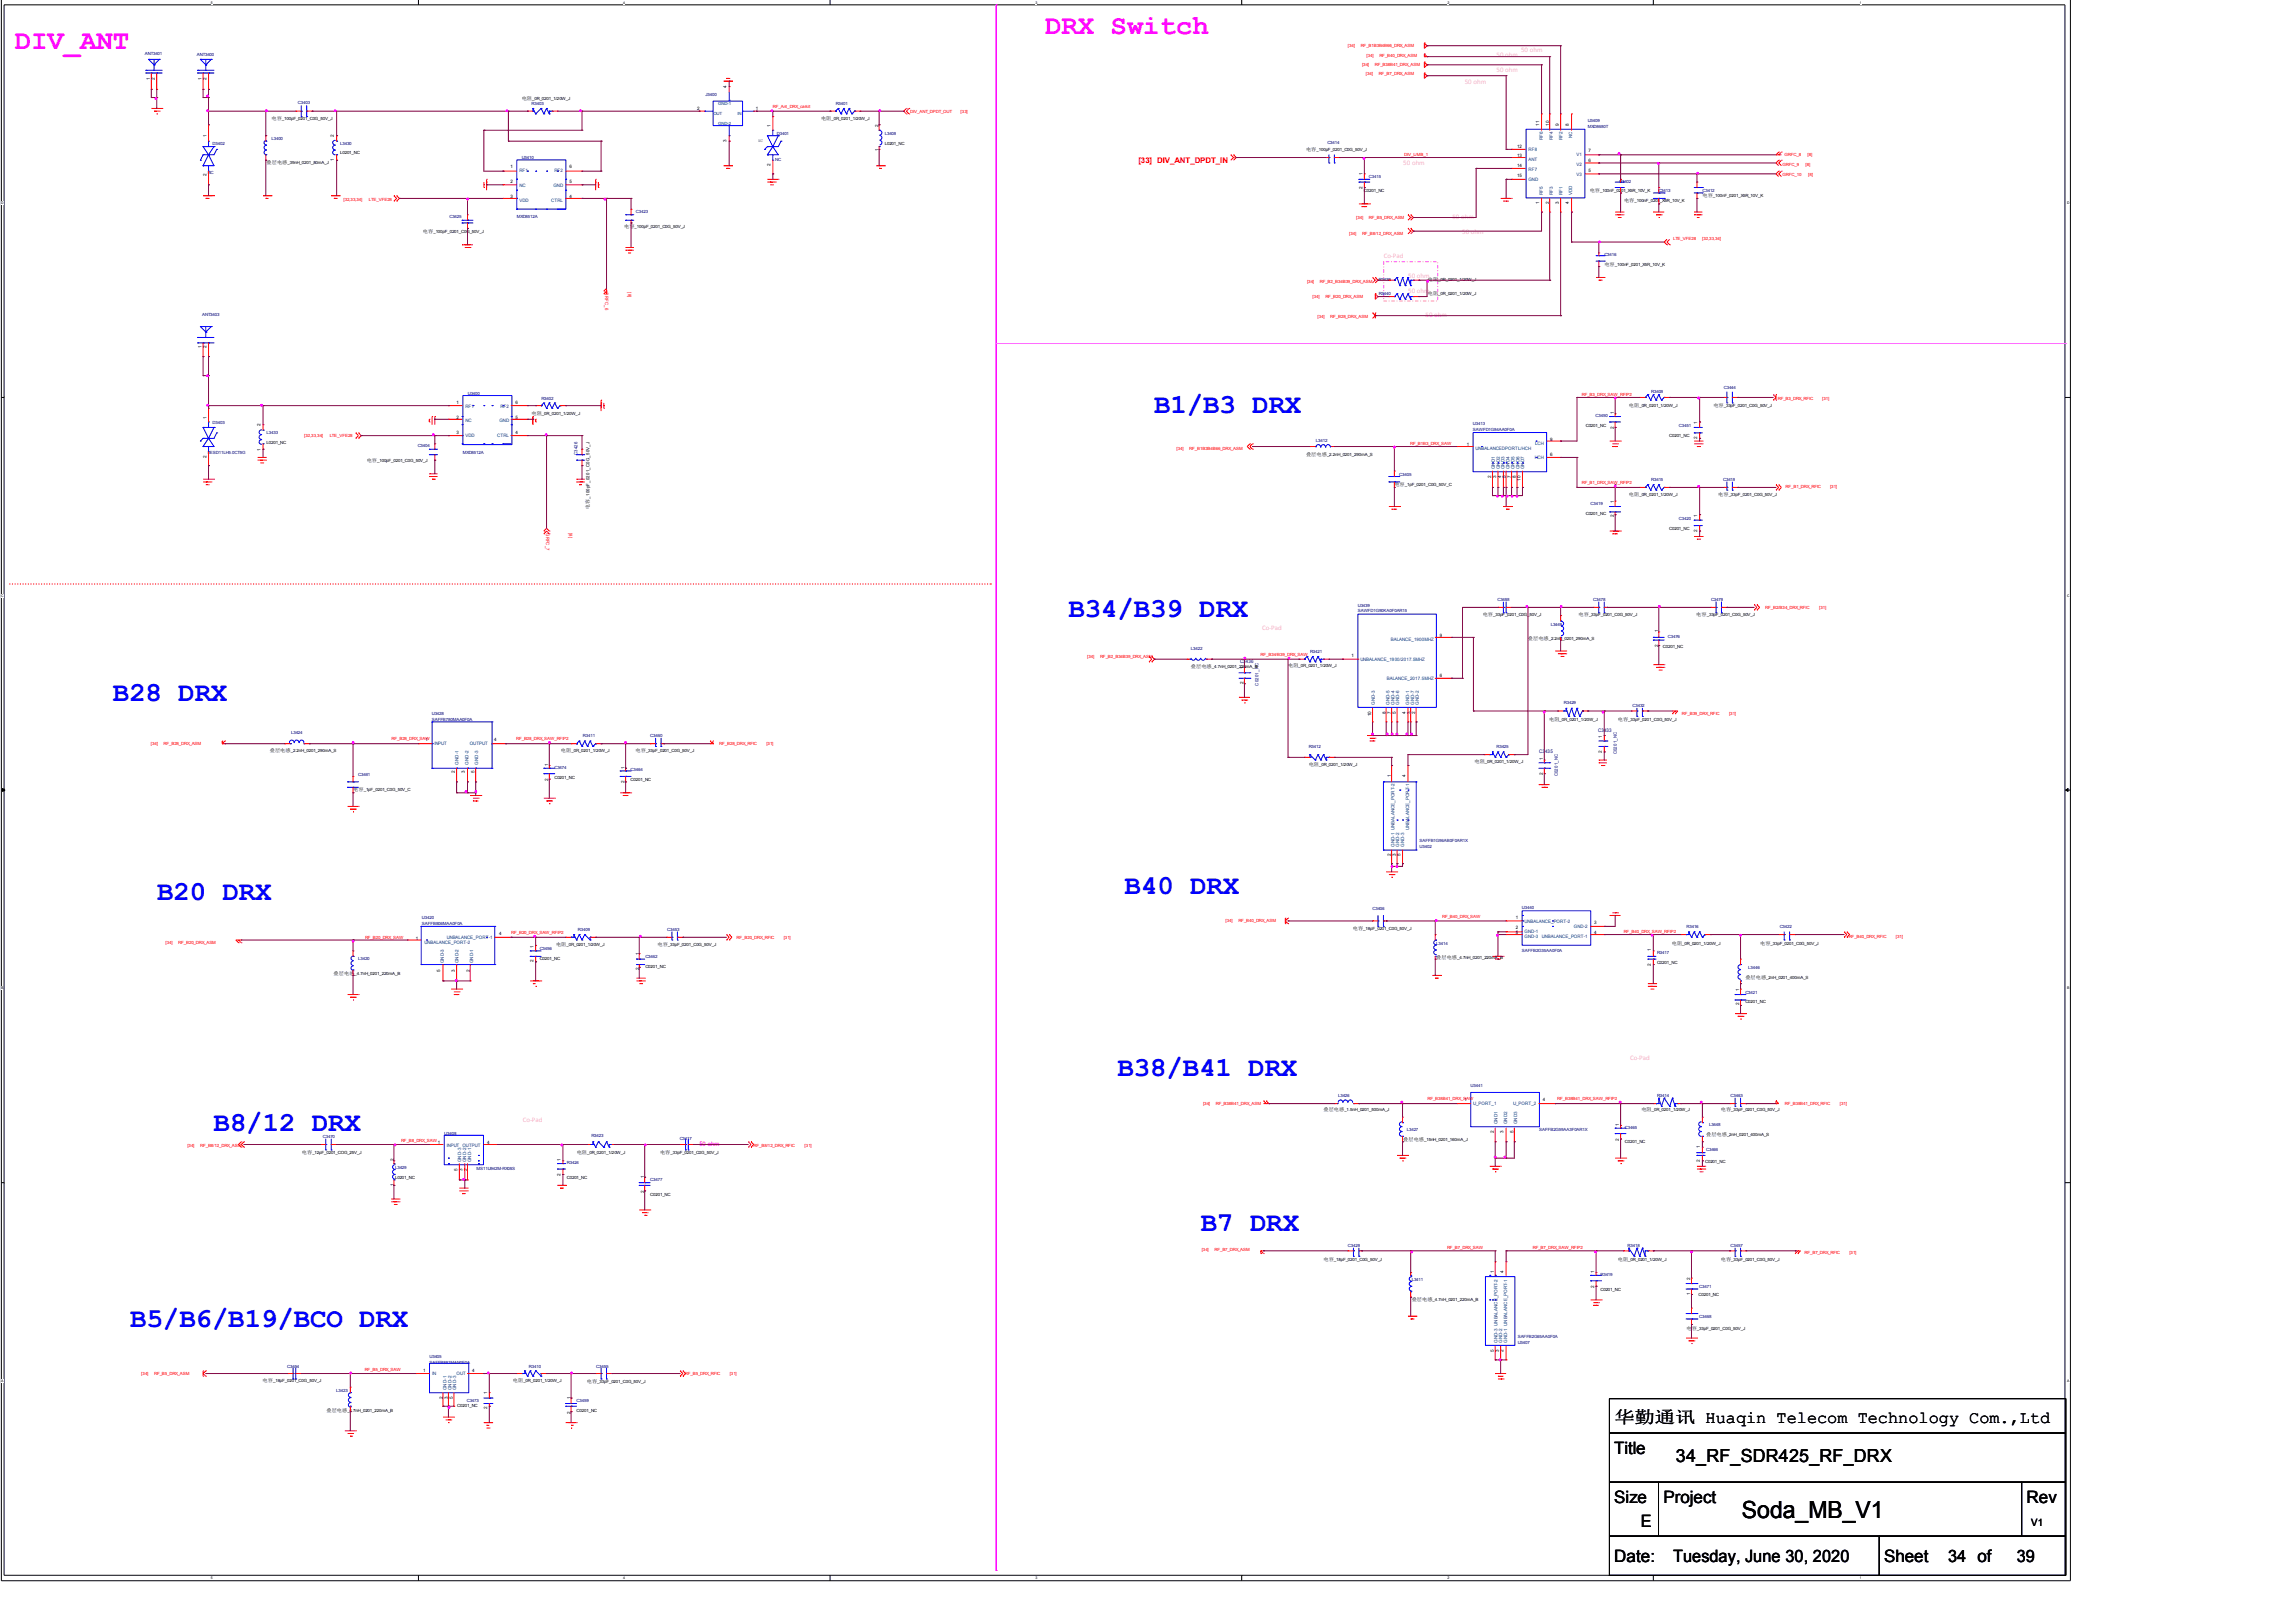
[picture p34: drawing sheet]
<svg xmlns="http://www.w3.org/2000/svg" width="297mm" height="210mm" viewBox="0 0 297 210" stroke-linecap="round" stroke-linejoin="round" font-family="sans-serif">
<defs><g id="words">
<g font-size="3.6" fill="#f0f">
<text x="135.3" y="4.4">DRX Switch</text>
<text x="1.9" y="6.3">DIV_ANT</text>
</g>
<g font-size="3.6" fill="#00f">
<text x="149.3" y="53.5">B1/B3 DRX</text>
<text x="138.3" y="79.8">B34/B39 DRX</text>
<text x="14.6" y="90.8">B28 DRX</text>
<text x="20.3" y="116.5">B20 DRX</text>
<text x="145.5" y="115.7">B40 DRX</text>
<text x="144.6" y="139.2">B38/B41 DRX</text>
<text x="27.6" y="146.3">B8/12 DRX</text>
<text x="155.4" y="159.2">B7 DRX</text>
<text x="16.8" y="171.7">B5/B6/B19/BCO DRX</text>
</g>
<text font-size="3" x="225.4" y="196.4">Soda_MB_V1</text>
<text font-size="2.3" x="216.9" y="189.2">34_RF_SDR425_RF_DRX</text>
<g font-size="2.2">
<text x="208.9" y="184.1">华勤通讯 Huaqin Telecom Technology Com.,Ltd</text>
<text x="208.9" y="188.1">Title</text>
<text x="208.9" y="194.4">Size</text>
<text x="212.3" y="197.6">E</text>
<text x="215.3" y="194.4">Project</text>
<text x="262.2" y="194.4">Rev</text>
<text x="208.9" y="202.1">Date:</text>
<text x="216.5" y="202.1">Tuesday, June 30, 2020</text>
<text x="243.8" y="202.1">Sheet</text>
<text x="252.1" y="202.1">34 of</text>
<text x="261" y="202.1">39</text>
</g>
<text font-size="1.3" x="262.9" y="197.4">V1</text>
<text font-size="1" fill="#f00" x="147.3" y="21.1">[33] DIV_ANT_DPDT_IN</text>
<g font-size=".9" fill="#ff80ff">
<text x="189.6" y="10.9">50 ohm</text>
<text x="193.7" y="9.3">50 ohm</text>
<text x="193.7" y="7.4">50 ohm</text>
<text x="196.8" y="6.8">50 ohm</text>
<text x="181.6" y="21.4">50 ohm</text>
<text x="188" y="28.4">50 ohm</text>
<text x="179.1" y="33.4">Co-Pad</text>
<text x="182.2" y="36">50 ohm</text>
<text x="189.2" y="30.3">50 ohm</text>
<text x="182.2" y="37.9">50 ohm</text>
<text x="184.5" y="41.1">50 ohm</text>
<text x="163.3" y="81.6">Co-Pad</text>
<text x="210.9" y="137.1">Co-Pad</text>
<text x="67.6" y="145.2">Co-Pad</text>
</g>
<text font-size=".8" fill="#f0f" x="90.5" y="148.3">50 ohm</text>
<text font-size=".7" x="76.3" y="65.9" transform="rotate(-90 76.3 65.9)">电容</text>
<g font-size=".6" fill="#000080">
<text x="18.8" y="7.1">ANT3401</text>
<text x="25.5" y="7.2">ANT3400</text>
<text x="38.6" y="13.5">C3403</text>
<text x="68.8" y="13.6">R3403</text>
<text x="91.3" y="12.4">J3400</text>
<text x="100.5" y="17.4">D3401</text>
<text x="108.2" y="13.6">R3401</text>
<text x="114.5" y="17.4">L3408</text>
<text x="205.5" y="15.7">U3409</text>
<text x="205.5" y="16.5">MXD8680T</text>
<text x="26.9" y="22.5">NC</text>
<text x="27.5" y="18.7">D3402</text>
<text x="35.1" y="18.1">L3400</text>
<text x="44" y="18.7">L3430</text>
<text x="67.5" y="20.6">U3410</text>
<text x="100.3" y="20.9">NC</text>
<text x="171.8" y="18.6">C3414</text>
<text x="177.1" y="23">C3415</text>
<text x="209.5" y="23.6">C3402</text>
<text x="58.2" y="28.2">C3425</text>
<text x="66.9" y="28.2">MXD8512A</text>
<text x="82.3" y="27.6">C3423</text>
<text x="214.6" y="24.9">C3413</text>
<text x="220.3" y="24.9">C3412</text>
<text x="207.6" y="33.1">C3416</text>
<text x="26.2" y="40.9">ANT3403</text>
<text x="178.4" y="36.3">R3439</text>
<text x="178.4" y="38.2">R3440</text>
<text x="60.5" y="51.1">U3400</text>
<text x="70.1" y="51.7">R3402</text>
<text x="206.5" y="54">C3450</text>
<text x="213.7" y="50.8">R3408</text>
<text x="223.1" y="50.3">C3444</text>
<text x="26.9" y="58.7">LESD11LH5.0CT5G</text>
<text x="27.5" y="54.9">D3403</text>
<text x="34.5" y="56.2">L3433</text>
<text x="54.1" y="57.8">C3404</text>
<text x="59.9" y="58.7">MXD8512A</text>
<text x="74.8" y="58.9" transform="rotate(-90 74.8 58.9)">C3426</text>
<text x="170.3" y="57.1">L3412</text>
<text x="190.6" y="55">U3413</text>
<text x="190.6" y="55.8">SAWFD1G84AA0F0A</text>
<text x="217.3" y="55.2">C3451</text>
<text x="181.1" y="61.6">C3405</text>
<text x="205.8" y="65.4">C3419</text>
<text x="213.7" y="62.2">R3415</text>
<text x="223" y="62.2">C3418</text>
<text x="217.3" y="67.3">C3420</text>
<text x="193.8" y="77.8">C3488</text>
<text x="206.2" y="77.8">C3478</text>
<text x="221.4" y="77.8">C3479</text>
<text x="175.7" y="78.5">U3439</text>
<text x="175.7" y="79.2">SAWFD1G90KA0F0AR15</text>
<text x="200.7" y="80.9">L3449</text>
<text x="215.8" y="82.5">C3476</text>
<text x="154.1" y="84.1">L3422</text>
<text x="160.5" y="85.8">C3436</text>
<text x="162.9" y="88.7" transform="rotate(-90 162.9 88.7)">C0201_NC</text>
<text x="169.5" y="84.5">R3421</text>
<text x="37.7" y="95">L3424</text>
<text x="55.9" y="92.5">U3428</text>
<text x="55.9" y="93.3">SAFFB780MAA0F0A</text>
<text x="75.4" y="95.4">R3411</text>
<text x="84.2" y="95.4">C3460</text>
<text x="202.4" y="91.1">R3429</text>
<text x="206.8" y="94.7">C3433</text>
<text x="211.3" y="91.4">C3432</text>
<text x="46.4" y="100.5">C3461</text>
<text x="71.7" y="99.5">C3474</text>
<text x="81.6" y="99.8">C3464</text>
<text x="169.4" y="96.8">R3412</text>
<text x="193.7" y="96.8">R3425</text>
<text x="199.2" y="97.5">C3435</text>
<text x="201.6" y="100.5" transform="rotate(-90 201.6 100.5)">C0201_NC</text>
<text x="209.2" y="97.6" transform="rotate(-90 209.2 97.6)">C0201_NC</text>
<text x="183.7" y="109.7">U3402</text>
<text x="183.7" y="109">SAFFB1G96AB0F0AR1X</text>
<text x="54.6" y="118.9">U3420</text>
<text x="54.6" y="119.7">SAFFB806MAA0F0A</text>
<text x="177.6" y="117.8">C3406</text>
<text x="197" y="117.6">U3440</text>
<text x="46.4" y="124.2">L3420</text>
<text x="69.8" y="123">C3456</text>
<text x="74.8" y="120.4">R3409</text>
<text x="83.5" y="124">C3462</text>
<text x="86.4" y="120.4">C3453</text>
<text x="185.9" y="122.2">L3414</text>
<text x="197" y="123.2">SAFFB2G35AA0F0A</text>
<text x="214.4" y="123.5">R3417</text>
<text x="218.3" y="120">R3416</text>
<text x="226.3" y="125.4">L3446</text>
<text x="230.3" y="120">C3422</text>
<text x="225.9" y="128.6">C3421</text>
<text x="173.2" y="141.9">L3426</text>
<text x="190.3" y="140.6">U3441</text>
<text x="214.4" y="141.9">R3414</text>
<text x="224" y="141.9">C3463</text>
<text x="41.8" y="147.2">C3470</text>
<text x="57.5" y="146.8">U3408</text>
<text x="76.5" y="147.1">R3423</text>
<text x="88" y="147.4">C3417</text>
<text x="182.1" y="146.3">L3427</text>
<text x="199.2" y="146.3">SAFFB2G59AA3F0AR1X</text>
<text x="210.3" y="146.1">C3465</text>
<text x="220.8" y="148.9">C3466</text>
<text x="221.2" y="145.7">L3448</text>
<text x="51.1" y="151.3">L3429</text>
<text x="61.7" y="151.4">MS11U942M-RX08S</text>
<text x="73.4" y="150.6">R3424</text>
<text x="84.2" y="152.8">C3477</text>
<text x="174.4" y="161.3">C3429</text>
<text x="210.6" y="161.3">R3418</text>
<text x="224" y="161.3">C3457</text>
<text x="182.7" y="165.7">L3411</text>
<text x="207.1" y="165.1">R3419</text>
<text x="219.9" y="166.7">C3471</text>
<text x="196.4" y="173.9">U3407</text>
<text x="196.4" y="173.1">SAFFB2G65AA0F0A</text>
<text x="219.9" y="170.5">C3468</text>
<text x="37.2" y="177">C3454</text>
<text x="55.6" y="175.7">U3405</text>
<text x="55.6" y="176.4">SAFFB881MAN0F0A</text>
<text x="68.4" y="177">R3410</text>
<text x="77.2" y="177">C3455</text>
<text x="43.5" y="180.1">L3423</text>
<text x="60.4" y="181.4">C3473</text>
<text x="74.6" y="181.4">C3459</text>
</g>
<g font-size=".6">
<text x="19.4" y="10.4" transform="rotate(-90 19.4 10.4)">1</text>
<text x="20" y="10.4" transform="rotate(-90 20 10.4)">2</text>
<text x="26.1" y="10.4" transform="rotate(-90 26.1 10.4)">1</text>
<text x="26.7" y="10.4" transform="rotate(-90 26.7 10.4)">2</text>
<text x="94" y="11.3" transform="rotate(-90 94 11.3)">4</text>
<text x="26.7" y="17.7" transform="rotate(-90 26.7 17.7)">1</text>
<text x="35.1" y="15.5">电容</text>
<text x="36.5" y="15.5">_100pF_0201_C0G_50V_J</text>
<text x="43.2" y="17.7" transform="rotate(-90 43.2 17.7)">2</text>
<text x="67.5" y="13">电阻</text>
<text x="68.9" y="13">_0R_0201_1/20W_J</text>
<text x="90.2" y="14.2">2</text>
<text x="97.8" y="14.2">1</text>
<text x="99.7" y="16.4" transform="rotate(-90 99.7 16.4)">1</text>
<text x="106.2" y="15.5">电阻</text>
<text x="107.6" y="15.5">_0R_0201_1/20W_J</text>
<text x="113.7" y="16.4" transform="rotate(-90 113.7 16.4)">2</text>
<text x="199.2" y="16.3" transform="rotate(-90 199.2 16.3)">11</text>
<text x="200.5" y="16.3" transform="rotate(-90 200.5 16.3)">10</text>
<text x="201.7" y="16.3" transform="rotate(-90 201.7 16.3)">9</text>
<text x="203" y="16.3" transform="rotate(-90 203 16.3)">8</text>
<text x="26.7" y="22.8" transform="rotate(-90 26.7 22.8)">2</text>
<text x="34.5" y="21.3">叠层电感</text>
<text x="37.2" y="21.3">_39nH_0201_80mA_J</text>
<text x="43.2" y="20.9" transform="rotate(-90 43.2 20.9)">1</text>
<text x="44" y="20">L0201_NC</text>
<text x="66.1" y="21.8">1</text>
<text x="66.1" y="23.7">2</text>
<text x="73.7" y="23.7">5</text>
<text x="73.7" y="21.8">6</text>
<text x="94" y="18.3" transform="rotate(-90 94 18.3)">3</text>
<text x="98.1" y="18.4">NC</text>
<text x="99.7" y="21.5" transform="rotate(-90 99.7 21.5)">2</text>
<text x="113.7" y="19.6" transform="rotate(-90 113.7 19.6)">1</text>
<text x="114.5" y="18.7">L0201_NC</text>
<text x="169" y="19.5">电容</text>
<text x="170.4" y="19.5">_100pF_0201_C0G_50V_J</text>
<text x="176.3" y="22.6" transform="rotate(-90 176.3 22.6)">1</text>
<text x="196.3" y="19.1">12</text>
<text x="196.3" y="20.4">13</text>
<text x="196.3" y="21.6">14</text>
<text x="196.3" y="22.9">15</text>
<text x="205.6" y="22.3">5</text>
<text x="205.6" y="21">6</text>
<text x="205.6" y="19.7">7</text>
<text x="66.1" y="25.6">3</text>
<text x="73.7" y="25.6">4</text>
<text x="80.8" y="29.5">电容</text>
<text x="82.1" y="29.5">_100pF_0201_C0G_50V_J</text>
<text x="176.3" y="24.5" transform="rotate(-90 176.3 24.5)">2</text>
<text x="176.5" y="24.9">C0201_NC</text>
<text x="199.2" y="26.4" transform="rotate(-90 199.2 26.4)">1</text>
<text x="200.5" y="26.4" transform="rotate(-90 200.5 26.4)">2</text>
<text x="201.7" y="26.4" transform="rotate(-90 201.7 26.4)">3</text>
<text x="203" y="26.4" transform="rotate(-90 203 26.4)">4</text>
<text x="205.7" y="24.9">电容</text>
<text x="207.1" y="24.9">_100nF_0201_X5R_10V_K</text>
<text x="210.2" y="26.2">电容</text>
<text x="211.5" y="26.2">_100nF_0201_X5R_10V_K</text>
<text x="220.3" y="25.5">电容</text>
<text x="221.7" y="25.5">_100nF_0201_X5R_10V_K</text>
<text x="54.7" y="30.1">电容</text>
<text x="56.1" y="30.1">_100pF_0201_C0G_50V_J</text>
<text x="207.6" y="34.4">电容</text>
<text x="209" y="34.4">_100nF_0201_X5R_10V_K</text>
<text x="184.8" y="36.3">电阻</text>
<text x="184.8" y="38.2">电阻</text>
<text x="186.1" y="36.3">_0R_0201_1/20W_J</text>
<text x="186.1" y="38.2">_0R_0201_1/20W_J</text>
<text x="26.1" y="45" transform="rotate(-90 26.1 45)">1</text>
<text x="26.7" y="45" transform="rotate(-90 26.7 45)">2</text>
<text x="59.1" y="52.3">1</text>
<text x="66.7" y="52.3">6</text>
<text x="68.8" y="53.6">电阻</text>
<text x="70.1" y="53.6">_0R_0201_1/20W_J</text>
<text x="208.9" y="53.6" transform="rotate(-90 208.9 53.6)">1</text>
<text x="210.8" y="52.7">电阻</text>
<text x="212.2" y="52.7">_0R_0201_1/20W_J</text>
<text x="221.7" y="52.7">电容</text>
<text x="223.1" y="52.7">_33pF_0201_C0G_50V_J</text>
<text x="26.7" y="59.3" transform="rotate(-90 26.7 59.3)">2</text>
<text x="26.7" y="54.2" transform="rotate(-90 26.7 54.2)">1</text>
<text x="33.7" y="58.3" transform="rotate(-90 33.7 58.3)">1</text>
<text x="33.7" y="55.2" transform="rotate(-90 33.7 55.2)">2</text>
<text x="34.5" y="57.4">L0201_NC</text>
<text x="47.5" y="59.7">电容</text>
<text x="48.8" y="59.7">_100pF_0201_C0G_50V_J</text>
<text x="59.1" y="54.2">2</text>
<text x="59.1" y="56.1">3</text>
<text x="66.7" y="56.1">4</text>
<text x="66.7" y="54.2">5</text>
<text x="169" y="59.1">叠层电感</text>
<text x="171.7" y="59.1">_2.2nH_0201_290mA_S</text>
<text x="189.8" y="57.7">1</text>
<text x="200.6" y="59">6</text>
<text x="200.6" y="57.1">9</text>
<text x="205.2" y="55.2">C0201_NC</text>
<text x="208.9" y="55.5" transform="rotate(-90 208.9 55.5)">2</text>
<text x="216" y="56.5">C0201_NC</text>
<text x="219.6" y="56.8" transform="rotate(-90 219.6 56.8)">2</text>
<text x="219.6" y="54.9" transform="rotate(-90 219.6 54.9)">1</text>
<text x="76.3" y="64.5" transform="rotate(-90 76.3 64.5)">_100pF_0201_C0G_50V_J</text>
<text x="180.5" y="62.9">电容</text>
<text x="181.8" y="62.9">_1pF_0201_C0G_50V_C</text>
<text x="193" y="61.8" transform="rotate(-90 193 61.8)">2</text>
<text x="193.6" y="61.8" transform="rotate(-90 193.6 61.8)">3</text>
<text x="194.2" y="61.8" transform="rotate(-90 194.2 61.8)">4</text>
<text x="194.9" y="61.8" transform="rotate(-90 194.9 61.8)">5</text>
<text x="195.5" y="61.8" transform="rotate(-90 195.5 61.8)">7</text>
<text x="196.2" y="61.8" transform="rotate(-90 196.2 61.8)">8</text>
<text x="196.8" y="62.2" transform="rotate(-90 196.8 62.2)">10</text>
<text x="208.9" y="65" transform="rotate(-90 208.9 65)">1</text>
<text x="210.8" y="64.1">电阻</text>
<text x="212.2" y="64.1">_0R_0201_1/20W_J</text>
<text x="222.4" y="64.1">电容</text>
<text x="223.7" y="64.1">_33pF_0201_C0G_50V_J</text>
<text x="205.2" y="66.7">C0201_NC</text>
<text x="208.9" y="66.9" transform="rotate(-90 208.9 66.9)">2</text>
<text x="216" y="68.6">C0201_NC</text>
<text x="219.6" y="68.8" transform="rotate(-90 219.6 68.8)">2</text>
<text x="219.6" y="66.9" transform="rotate(-90 219.6 66.9)">1</text>
<text x="186.3" y="82.5">9</text>
<text x="191.9" y="79.7">电容</text>
<text x="193.2" y="79.7">_33pF_0201_C0G_50V_J</text>
<text x="197.7" y="82.8">叠层电感</text>
<text x="200.4" y="82.8">_2.2nH_0201_290mA_S</text>
<text x="204.3" y="79.7">电容</text>
<text x="205.6" y="79.7">_33pF_0201_C0G_50V_J</text>
<text x="214.6" y="83.7" transform="rotate(-90 214.6 83.7)">2</text>
<text x="214.6" y="81.8" transform="rotate(-90 214.6 81.8)">1</text>
<text x="215.2" y="83.8">C0201_NC</text>
<text x="219.5" y="79.7">电容</text>
<text x="220.9" y="79.7">_33pF_0201_C0G_50V_J</text>
<text x="154.1" y="86.4">叠层电感</text>
<text x="156.8" y="86.4">_4.7nH_0201_220mA_B</text>
<text x="160.9" y="88.5" transform="rotate(-90 160.9 88.5)">2</text>
<text x="160.9" y="86.6" transform="rotate(-90 160.9 86.6)">1</text>
<text x="166.7" y="86.4">电阻</text>
<text x="168" y="86.4">_0R_0201_1/20W_J</text>
<text x="174.9" y="85">1</text>
<text x="186.3" y="87.5">6</text>
<text x="55.1" y="95.9">1</text>
<text x="64" y="95.9">4</text>
<text x="177.4" y="92.7" transform="rotate(-90 177.4 92.7)">10</text>
<text x="179.3" y="92.3" transform="rotate(-90 179.3 92.3)">8</text>
<text x="180" y="92.3" transform="rotate(-90 180 92.3)">7</text>
<text x="180.6" y="92.3" transform="rotate(-90 180.6 92.3)">5</text>
<text x="181.9" y="92.3" transform="rotate(-90 181.9 92.3)">4</text>
<text x="182.5" y="92.3" transform="rotate(-90 182.5 92.3)">3</text>
<text x="183.2" y="92.3" transform="rotate(-90 183.2 92.3)">2</text>
<text x="200.5" y="93.3">电阻</text>
<text x="201.8" y="93.3">_0R_0201_1/20W_J</text>
<text x="207.3" y="95.5" transform="rotate(-90 207.3 95.5)">1</text>
<text x="209.4" y="93.3">电容</text>
<text x="210.7" y="93.3">_33pF_0201_C0G_50V_J</text>
<text x="34.9" y="97.3">叠层电感</text>
<text x="37.6" y="97.3">_2.2nH_0201_290mA_S</text>
<text x="58.9" y="100.1" transform="rotate(-90 58.9 100.1)">2</text>
<text x="60.2" y="100.1" transform="rotate(-90 60.2 100.1)">3</text>
<text x="61.4" y="100.1" transform="rotate(-90 61.4 100.1)">5</text>
<text x="70.9" y="101" transform="rotate(-90 70.9 101)">2</text>
<text x="70.9" y="99.1" transform="rotate(-90 70.9 99.1)">1</text>
<text x="71.7" y="100.8">C0201_NC</text>
<text x="72.6" y="97.3">电阻</text>
<text x="73.9" y="97.3">_0R_0201_1/20W_J</text>
<text x="80.8" y="101.3" transform="rotate(-90 80.8 101.3)">2</text>
<text x="80.8" y="99.4" transform="rotate(-90 80.8 99.4)">1</text>
<text x="81.6" y="101.1">C0201_NC</text>
<text x="82.2" y="97.3">电容</text>
<text x="83.6" y="97.3">_33pF_0201_C0G_50V_J</text>
<text x="169.4" y="99.1">电阻</text>
<text x="170.7" y="99.1">_0R_0201_1/20W_J</text>
<text x="180" y="100.6" transform="rotate(-90 180 100.6)">1</text>
<text x="181.9" y="100.6" transform="rotate(-90 181.9 100.6)">4</text>
<text x="190.8" y="98.7">电阻</text>
<text x="192.2" y="98.7">_0R_0201_1/20W_J</text>
<text x="199.7" y="100.2" transform="rotate(-90 199.7 100.2)">2</text>
<text x="199.7" y="98.3" transform="rotate(-90 199.7 98.3)">1</text>
<text x="207.3" y="97.4" transform="rotate(-90 207.3 97.4)">2</text>
<text x="45.7" y="102.4">电容</text>
<text x="47.1" y="102.4">_1pF_0201_C0G_50V_C</text>
<text x="180" y="110.7" transform="rotate(-90 180 110.7)">2</text>
<text x="180.6" y="110.7" transform="rotate(-90 180.6 110.7)">3</text>
<text x="181.3" y="110.7" transform="rotate(-90 181.3 110.7)">5</text>
<text x="196.2" y="119">1</text>
<text x="206.3" y="119.6">3</text>
<text x="53.8" y="121.6">1</text>
<text x="57" y="125.8" transform="rotate(-90 57 125.8)">5</text>
<text x="58.9" y="125.8" transform="rotate(-90 58.9 125.8)">3</text>
<text x="60.8" y="125.8" transform="rotate(-90 60.8 125.8)">2</text>
<text x="64.6" y="121">4</text>
<text x="69" y="124.5" transform="rotate(-90 69 124.5)">2</text>
<text x="69" y="122.6" transform="rotate(-90 69 122.6)">1</text>
<text x="69.8" y="124.2">C0201_NC</text>
<text x="72" y="122.3">电阻</text>
<text x="73.3" y="122.3">_0R_0201_1/20W_J</text>
<text x="82.7" y="125.5" transform="rotate(-90 82.7 125.5)">2</text>
<text x="82.7" y="123.6" transform="rotate(-90 82.7 123.6)">1</text>
<text x="83.5" y="125.2">C0201_NC</text>
<text x="85.1" y="122.3">电容</text>
<text x="86.4" y="122.3">_33pF_0201_C0G_50V_J</text>
<text x="175.1" y="120.3">电容</text>
<text x="176.4" y="120.3">_18pF_0201_C0G_50V_J</text>
<text x="185.9" y="124.1">叠层电感</text>
<text x="188.6" y="124.1">_4.7nH_0201_220mA_B</text>
<text x="196.2" y="120.2">2</text>
<text x="196.2" y="120.9">5</text>
<text x="206.3" y="120.9">4</text>
<text x="213.6" y="125" transform="rotate(-90 213.6 125)">2</text>
<text x="213.6" y="123.1" transform="rotate(-90 213.6 123.1)">1</text>
<text x="214.4" y="124.8">C0201_NC</text>
<text x="216.4" y="122.2">电阻</text>
<text x="217.7" y="122.2">_0R_0201_1/20W_J</text>
<text x="227.8" y="122.2">电容</text>
<text x="229.1" y="122.2">_33pF_0201_C0G_50V_J</text>
<text x="43.2" y="126.2">叠层电感</text>
<text x="45.9" y="126.2">_4.7nH_0201_220mA_B</text>
<text x="225.1" y="130.1" transform="rotate(-90 225.1 130.1)">2</text>
<text x="225.1" y="128.2" transform="rotate(-90 225.1 128.2)">1</text>
<text x="225.9" y="129.8">C0201_NC</text>
<text x="225.9" y="126.7">叠层电感</text>
<text x="228.6" y="126.7">_2nH_0201_400mA_S</text>
<text x="171.3" y="143.8">叠层电感</text>
<text x="174" y="143.8">_1.5nH_0201_500mA_J</text>
<text x="189.5" y="142.5">1</text>
<text x="199.7" y="142.5">4</text>
<text x="212.4" y="143.8">电阻</text>
<text x="213.8" y="143.8">_0R_0201_1/20W_J</text>
<text x="222.7" y="143.8">电容</text>
<text x="224" y="143.8">_33pF_0201_C0G_50V_J</text>
<text x="39.1" y="149.4">电容</text>
<text x="40.4" y="149.4">_12pF_0201_COG_25V_J</text>
<text x="56.7" y="148">1</text>
<text x="63" y="148">4</text>
<text x="74.6" y="149.4">电阻</text>
<text x="76" y="149.4">_0R_0201_1/20W_J</text>
<text x="85.4" y="149.4">电容</text>
<text x="86.8" y="149.4">_33pF_0201_C0G_50V_J</text>
<text x="181.6" y="147.6">叠层电感</text>
<text x="184.3" y="147.6">_15nH_0201_160mA_J</text>
<text x="193.3" y="146.6" transform="rotate(-90 193.3 146.6)">2</text>
<text x="194.6" y="146.6" transform="rotate(-90 194.6 146.6)">3</text>
<text x="195.9" y="146.6" transform="rotate(-90 195.9 146.6)">5</text>
<text x="209.5" y="147.6" transform="rotate(-90 209.5 147.6)">2</text>
<text x="209.5" y="145.7" transform="rotate(-90 209.5 145.7)">1</text>
<text x="210.3" y="148">C0201_NC</text>
<text x="220" y="148.5" transform="rotate(-90 220 148.5)">1</text>
<text x="220.8" y="147">叠层电感</text>
<text x="223.5" y="147">_2nH_0201_400mA_S</text>
<text x="51" y="153.4" transform="rotate(-90 51 153.4)">1</text>
<text x="51" y="150.2" transform="rotate(-90 51 150.2)">2</text>
<text x="51.1" y="152.5">L0201_NC</text>
<text x="59.2" y="151.5" transform="rotate(-90 59.2 151.5)">5</text>
<text x="59.9" y="151.5" transform="rotate(-90 59.9 151.5)">3</text>
<text x="60.5" y="151.5" transform="rotate(-90 60.5 151.5)">2</text>
<text x="72.6" y="152.1" transform="rotate(-90 72.6 152.1)">2</text>
<text x="72.6" y="150.2" transform="rotate(-90 72.6 150.2)">1</text>
<text x="73.4" y="152.5">C0201_NC</text>
<text x="83.3" y="154.3" transform="rotate(-90 83.3 154.3)">2</text>
<text x="83.3" y="152.4" transform="rotate(-90 83.3 152.4)">1</text>
<text x="84.2" y="154.7">C0201_NC</text>
<text x="220" y="150.4" transform="rotate(-90 220 150.4)">2</text>
<text x="220.7" y="150.5">C0201_NC</text>
<text x="171.3" y="163.2">电容</text>
<text x="172.6" y="163.2">_18pF_0201_C0G_50V_J</text>
<text x="193.3" y="164.7" transform="rotate(-90 193.3 164.7)">1</text>
<text x="194.6" y="164.7" transform="rotate(-90 194.6 164.7)">4</text>
<text x="206.3" y="166.6" transform="rotate(-90 206.3 166.6)">2</text>
<text x="206.3" y="164.7" transform="rotate(-90 206.3 164.7)">1</text>
<text x="207.1" y="167">C0201_NC</text>
<text x="209.4" y="163.2">电阻</text>
<text x="210.7" y="163.2">_0R_0201_1/20W_J</text>
<text x="218.7" y="167.6" transform="rotate(-90 218.7 167.6)">1</text>
<text x="218.7" y="165.7" transform="rotate(-90 218.7 165.7)">2</text>
<text x="219.8" y="167.6">C0201_NC</text>
<text x="222.7" y="163.2">电容</text>
<text x="224" y="163.2">_33pF_0201_C0G_50V_J</text>
<text x="182.7" y="168.3">叠层电感</text>
<text x="185.4" y="168.3">_4.7nH_0201_220mA_B</text>
<text x="218.3" y="172.1">电容</text>
<text x="219.6" y="172.1">_33pF_0201_C0G_50V_J</text>
<text x="34" y="178.9">电容</text>
<text x="35.3" y="178.9">_18pF_0201_C0G_50V_J</text>
<text x="54.8" y="177.5">1</text>
<text x="61.1" y="177.5">4</text>
<text x="66.4" y="178.9">电阻</text>
<text x="67.7" y="178.9">_0R_0201_1/20W_J</text>
<text x="75.9" y="179">电容</text>
<text x="77.3" y="179">_33pF_0201_C0G_50V_J</text>
<text x="193.3" y="174.9" transform="rotate(-90 193.3 174.9)">5</text>
<text x="194" y="174.9" transform="rotate(-90 194 174.9)">3</text>
<text x="194.6" y="174.9" transform="rotate(-90 194.6 174.9)">2</text>
<text x="42.2" y="182.7">叠层电感</text>
<text x="45" y="182.7">_4.7nH_0201_220mA_B</text>
<text x="57.3" y="181" transform="rotate(-90 57.3 181)">2</text>
<text x="57.9" y="181" transform="rotate(-90 57.9 181)">3</text>
<text x="58.6" y="181" transform="rotate(-90 58.6 181)">5</text>
<text x="59.2" y="182">C0201_NC</text>
<text x="63" y="182.3" transform="rotate(-90 63 182.3)">2</text>
<text x="63" y="180.4" transform="rotate(-90 63 180.4)">1</text>
<text x="73.8" y="182.9" transform="rotate(-90 73.8 182.9)">2</text>
<text x="73.8" y="181" transform="rotate(-90 73.8 181)">1</text>
<text x="74.6" y="182.7">C0201_NC</text>
</g>
<g font-size=".6" fill="#f00">
<text x="174.4" y="6.1">[34]</text>
<text x="176.1" y="6.1">RF_B1B3B4B66_DRX_ASM</text>
<text x="176.3" y="8.5">[34]</text>
<text x="176.8" y="9.7">[34]</text>
<text x="176.9" y="7.4">[34]</text>
<text x="177.9" y="8.5">RF_B38B41_DRX_ASM</text>
<text x="178.4" y="9.7">RF_B7_DRX_ASM</text>
<text x="178.5" y="7.4">RF_B40_DRX_ASM</text>
<text x="100" y="14">RF_Ant_DRX_carkit</text>
<text x="117.8" y="14.6">DIV_ANT_DPDT_OUT</text>
<text x="124.3" y="14.6">[33]</text>
<text x="181.7" y="20.2">DIV_L/MB_1</text>
<text x="230.7" y="22.7">GRFC_10</text>
<text x="230.7" y="21.5">GRFC_9</text>
<text x="230.9" y="20.2">GRFC_8</text>
<text x="233.7" y="21.5">[8]</text>
<text x="233.9" y="20.2">[8]</text>
<text x="234" y="22.7">[8]</text>
<text x="44.4" y="26">[32,33,34]</text>
<text x="47.7" y="26">LTE_VFE28</text>
<text x="175.5" y="28.4">[34]</text>
<text x="177.1" y="28.4">RF_B5_DRX_ASM</text>
<text x="174.6" y="30.4">[34]</text>
<text x="176.3" y="30.4">RF_B8/12_DRX_ASM</text>
<text x="216.5" y="31.1">LTE_VFE28</text>
<text x="220.3" y="31.1">[32,33,34]</text>
<text x="78.3" y="37.8" transform="rotate(90 78.3 37.8)">GRFC_6</text>
<text x="81.3" y="37.8" transform="rotate(90 81.3 37.8)">[8]</text>
<text x="169.1" y="36.6">[34]</text>
<text x="169.9" y="38.5">[34]</text>
<text x="170.5" y="41.1">[34]</text>
<text x="170.8" y="36.6">RF_B2_B34B39_DRX_ASM</text>
<text x="171.5" y="38.5">RF_B20_DRX_ASM</text>
<text x="172.2" y="41.1">RF_B28_DRX_ASM</text>
<text x="204.7" y="51.2">RF_B3_DRX_SAW_RFIP2</text>
<text x="230.1" y="51.8">RF_B3_DRX_RFIC</text>
<text x="235.8" y="51.8">[31]</text>
<text x="39.4" y="56.5">[32,33,34]</text>
<text x="42.7" y="56.5">LTE_VFE28</text>
<text x="152.3" y="58.2">[34]</text>
<text x="153.9" y="58.2">RF_B1B3B4B66_DRX_ASM</text>
<text x="182.5" y="57.5">RF_B1B3_DRX_SAW</text>
<text x="204.7" y="62.6">RF_B1_DRX_SAW_RFIP2</text>
<text x="231.1" y="63.2">RF_B1_DRX_RFIC</text>
<text x="236.8" y="63.2">[31]</text>
<text x="70.7" y="69" transform="rotate(90 70.7 69)">GRFC_7</text>
<text x="73.7" y="69" transform="rotate(90 73.7 69)">[8]</text>
<text x="228.5" y="78.8">RF_B2/B34_DRX_RFIC</text>
<text x="235.4" y="78.8">[31]</text>
<text x="140.7" y="85.1">[34]</text>
<text x="142.4" y="85.1">RF_B2_B34B39_DRX_ASM</text>
<text x="163.1" y="84.8">RF_B34/B39_DRX_SAW</text>
<text x="50.7" y="95.8">RF_B28_DRX_SAW</text>
<text x="66.8" y="95.8">RF_B28_DRX_SAW_RFIP2</text>
<text x="217.7" y="92.5">RF_B39_DRX_RFIC</text>
<text x="223.8" y="92.5">[31]</text>
<text x="19.5" y="96.4">[34]</text>
<text x="21.2" y="96.4">RF_B28_DRX_ASM</text>
<text x="93.1" y="96.4">RF_B28_DRX_RFIC</text>
<text x="99.2" y="96.4">[31]</text>
<text x="158.6" y="119.3">[34]</text>
<text x="160.3" y="119.3">RF_B40_DRX_ASM</text>
<text x="186.6" y="118.8">RF_B40_DRX_SAW</text>
<text x="21.4" y="122.1">[34]</text>
<text x="23.1" y="122.1">RF_B20_DRX_ASM</text>
<text x="47.2" y="121.5">RF_B20_DRX_SAW</text>
<text x="66.2" y="120.8">RF_B20_DRX_SAW_RFIP2</text>
<text x="95.3" y="121.5">RF_B20_DRX_RFIC</text>
<text x="101.4" y="121.5">[31]</text>
<text x="210.1" y="120.7">RF_B40_DRX_SAW_RFIP2</text>
<text x="239.2" y="121.3">RF_B40_DRX_RFIC</text>
<text x="245.3" y="121.3">[31]</text>
<text x="155.7" y="142.9">[34]</text>
<text x="157.3" y="142.9">RF_B38B41_DRX_ASM</text>
<text x="184.7" y="142.3">RF_B38B41_DRX_SAW</text>
<text x="201.5" y="142.3">RF_B38B41_DRX_SAW_RFIP2</text>
<text x="231" y="142.9">RF_B38B41_DRX_RFIC</text>
<text x="238.1" y="142.9">[31]</text>
<text x="24.3" y="148.5">[34]</text>
<text x="25.9" y="148.5">RF_B8/12_DRX_ASM</text>
<text x="51.9" y="147.8">RF_B8_DRX_SAW</text>
<text x="97.5" y="148.5">RF_B8/12_DRX_RFIC</text>
<text x="104.1" y="148.5">[31]</text>
<text x="155.5" y="161.9">[34]</text>
<text x="157.2" y="161.9">RF_B7_DRX_ASM</text>
<text x="187.3" y="161.7">RF_B7_DRX_SAW</text>
<text x="198.4" y="161.7">RF_B7_DRX_SAW_RFIP2</text>
<text x="233.5" y="162.3">RF_B7_DRX_RFIC</text>
<text x="239.3" y="162.3">[31]</text>
<text x="18.3" y="178">[34]</text>
<text x="19.9" y="178">RF_B5_DRX_ASM</text>
<text x="47.2" y="177.3">RF_B5_DRX_SAW</text>
<text x="88.6" y="178">RF_B5_DRX_RFIC</text>
<text x="94.4" y="178">[31]</text>
</g>
<g font-size=".6" fill="#004080">
<text x="92.3" y="14.9">OUT</text>
<text x="93" y="16.2">GND-2</text>
<text x="93" y="13.6">GND-1</text>
<text x="95.5" y="14.9">IN</text>
<text x="203.5" y="17.9" transform="rotate(-90 203.5 17.9)">NC</text>
<text x="67.2" y="22.3">RF1</text>
<text x="71.7" y="22.3">RF2</text>
<text x="197.8" y="19.6">RF8</text>
<text x="197.8" y="20.8">ANT</text>
<text x="197.8" y="22.1">RF7</text>
<text x="197.8" y="23.4">GND</text>
<text x="199.7" y="18.2" transform="rotate(-90 199.7 18.2)">RF6</text>
<text x="200.9" y="18.2" transform="rotate(-90 200.9 18.2)">RF4</text>
<text x="202.2" y="18.2" transform="rotate(-90 202.2 18.2)">RF2</text>
<text x="204" y="22.7">V3</text>
<text x="204" y="21.5">V2</text>
<text x="204" y="20.2">V1</text>
<text x="67.2" y="24.2">NC</text>
<text x="67.2" y="26.1">VDD</text>
<text x="71.3" y="26.1">CTRL</text>
<text x="71.6" y="24.2">GND</text>
<text x="199.7" y="25.3" transform="rotate(-90 199.7 25.3)">RF5</text>
<text x="200.9" y="25.3" transform="rotate(-90 200.9 25.3)">RF3</text>
<text x="202.2" y="25.3" transform="rotate(-90 202.2 25.3)">RF1</text>
<text x="203.5" y="25.3" transform="rotate(-90 203.5 25.3)">VDD</text>
<text x="60.2" y="52.7">RF1</text>
<text x="64.8" y="52.7">RF2</text>
<text x="60.2" y="54.7">NC</text>
<text x="60.2" y="56.6">VDD</text>
<text x="64.3" y="56.6">CTRL</text>
<text x="64.6" y="54.7">GND</text>
<text x="190.9" y="58.2">UNBALANCEDPORTL/HCH</text>
<text x="198.6" y="59.4">HCH</text>
<text x="198.7" y="57.5">LCH</text>
<text x="193.4" y="60.7" transform="rotate(-90 193.4 60.7)">GND1</text>
<text x="194.1" y="60.7" transform="rotate(-90 194.1 60.7)">GND2</text>
<text x="194.7" y="60.7" transform="rotate(-90 194.7 60.7)">GND3</text>
<text x="195.4" y="60.7" transform="rotate(-90 195.4 60.7)">GND4</text>
<text x="196" y="60.7" transform="rotate(-90 196 60.7)">GND5</text>
<text x="196.6" y="60.7" transform="rotate(-90 196.6 60.7)">GND6</text>
<text x="197.3" y="60.7" transform="rotate(-90 197.3 60.7)">GND7</text>
<text x="180" y="82.9">BALANCE_1900MHZ</text>
<text x="176" y="85.5">UNBALANCE_1900/2017.5MHZ</text>
<text x="179.5" y="88">BALANCE_2017.5MHZ</text>
<text x="177.9" y="91.2" transform="rotate(-90 177.9 91.2)">GND-3</text>
<text x="179.8" y="91.2" transform="rotate(-90 179.8 91.2)">GND-5</text>
<text x="180.5" y="91.2" transform="rotate(-90 180.5 91.2)">GND-4</text>
<text x="181.1" y="91.2" transform="rotate(-90 181.1 91.2)">GND-6</text>
<text x="182.4" y="91.2" transform="rotate(-90 182.4 91.2)">GND-1</text>
<text x="183" y="91.2" transform="rotate(-90 183 91.2)">GND-7</text>
<text x="183.6" y="91.2" transform="rotate(-90 183.6 91.2)">GND-2</text>
<text x="56.2" y="96.4">INPUT</text>
<text x="59.3" y="98.9" transform="rotate(-90 59.3 98.9)">GND-1</text>
<text x="60.6" y="98.9" transform="rotate(-90 60.6 98.9)">GND-2</text>
<text x="60.8" y="96.4">OUTPUT</text>
<text x="61.9" y="98.9" transform="rotate(-90 61.9 98.9)">GND-3</text>
<text x="182.4" y="107.4" transform="rotate(-90 182.4 107.4)">UNBALANCE_PORT-1</text>
<text x="180.5" y="109.6" transform="rotate(-90 180.5 109.6)">GND-1 UNBALANCE_PORT-2</text>
<text x="181.1" y="109.6" transform="rotate(-90 181.1 109.6)">GND-2</text>
<text x="181.7" y="109.6" transform="rotate(-90 181.7 109.6)">GND-3</text>
<text x="197.3" y="119.4">UNBALANCE_PORT-2</text>
<text x="54.9" y="122.1">UNBALANCE_PORT-2</text>
<text x="57.4" y="124.6" transform="rotate(-90 57.4 124.6)">GND-3</text>
<text x="57.8" y="121.5">UNBALANCE_PORT-1</text>
<text x="59.3" y="124.6" transform="rotate(-90 59.3 124.6)">GND-2</text>
<text x="61.3" y="124.6" transform="rotate(-90 61.3 124.6)">GND-1</text>
<text x="197.3" y="120.7">GND-1</text>
<text x="197.3" y="121.3">GND-3</text>
<text x="199.5" y="121.3">UNBALANCE_PORT-1</text>
<text x="203.7" y="120.1">GND-2</text>
<text x="190.7" y="142.9">U_PORT_1</text>
<text x="195.8" y="142.9">U_PORT_2</text>
<text x="57.8" y="148.5">INPUT OUTPUT</text>
<text x="193.8" y="145.5" transform="rotate(-90 193.8 145.5)">GND1</text>
<text x="195.1" y="145.5" transform="rotate(-90 195.1 145.5)">GND2</text>
<text x="196.3" y="145.5" transform="rotate(-90 196.3 145.5)">GND3</text>
<text x="59.7" y="150.4" transform="rotate(-90 59.7 150.4)">GND-3</text>
<text x="60.3" y="150.4" transform="rotate(-90 60.3 150.4)">GND-2</text>
<text x="61" y="150.4" transform="rotate(-90 61 150.4)">GND-1</text>
<text x="193.8" y="173.7" transform="rotate(-90 193.8 173.7)">GND-3 UNBALANCE_PORT-2</text>
<text x="194.4" y="173.7" transform="rotate(-90 194.4 173.7)">GND-2</text>
<text x="195.1" y="173.7" transform="rotate(-90 195.1 173.7)">GND-1 UNBALANCE_PORT-1</text>
<text x="55.9" y="178">IN</text>
<text x="57.8" y="179.9" transform="rotate(-90 57.8 179.9)">GND-1</text>
<text x="58.4" y="179.9" transform="rotate(-90 58.4 179.9)">GND-2</text>
<text x="59" y="179.9" transform="rotate(-90 59 179.9)">GND-3</text>
<text x="59.1" y="178">OUT</text>
</g>
<g font-size=".5">
<text x="27.3" y=".5">5</text>
<text x="80.6" y=".5">4</text>
<text x="134" y=".5">3</text>
<text x="187.3" y=".5">2</text>
<text x="240.7" y=".5">1</text>
<text x=".2" y="26.4">D</text>
<text x="267.5" y="26.4">D</text>
<text x=".2" y="77.2">C</text>
<text x="267.5" y="77.2">C</text>
<text x=".2" y="128">B</text>
<text x="267.5" y="128">B</text>
<text x=".2" y="178.8">A</text>
<text x="267.5" y="178.8">A</text>
<text x="27.3" y="204.3">5</text>
<text x="80.6" y="204.3">4</text>
<text x="134" y="204.3">3</text>
<text x="187.3" y="204.3">2</text>
<text x="240.7" y="204.3">1</text>
</g>
</g></defs>
<path d="M.2 -.1v204.6h267.7v-204.6M.5 .6h266.7v203.2h-266.7z" fill="none" stroke="#000" stroke-width=".13"/>
<g fill="#fff">
<path d="M27.3 .1h.2v.5h-.2z"/>
<path d="M27.3 203.9h.2v.5h-.2z"/>
</g>
<path d="M54.2 -.1v.7M54.2 203.8v.7" fill="none" stroke="#000" stroke-width=".13"/>
<g fill="#fff">
<path d="M80.6 .1h.3v.5h-.3z"/>
<path d="M80.6 203.9h.3v.5h-.3z"/>
</g>
<path d="M107.4 -.1v.7M107.4 203.8v.7" fill="none" stroke="#000" stroke-width=".13"/>
<g fill="#fff">
<path d="M134 .1h.2v.5h-.2z"/>
<path d="M134 203.9h.2v.5h-.2z"/>
</g>
<path d="M160.7 -.1v.7M160.7 203.8v.7" fill="none" stroke="#000" stroke-width=".13"/>
<g fill="#fff">
<path d="M187.3 .1h.2v.5h-.2z"/>
<path d="M187.3 203.9h.2v.5h-.2z"/>
</g>
<path d="M214 -.1v.7M214 203.8v.7" fill="none" stroke="#000" stroke-width=".13"/>
<g fill="#fff">
<path d="M240.7 .1h.2v.5h-.2z"/>
<path d="M240.7 203.9h.2v.5h-.2z"/>
<path d="M.2 26h.3v.5h-.3z"/>
<path d="M267.5 26h.3v.5h-.3z"/>
<path d="M.2 76.8h.3v.5h-.3z"/>
<path d="M267.5 76.8h.3v.5h-.3z"/>
</g>
<path d="M.2 51.4h.3M267.2 51.4h.7" fill="none" stroke="#000" stroke-width=".13"/>
<g fill="#fff">
<path d="M.2 127.6h.2v.5h-.2z"/>
<path d="M267.5 127.6h.3v.5h-.3z"/>
</g>
<path d="M.2 102.2h.3M267.2 102.2h.7" fill="none" stroke="#000" stroke-width=".13"/>
<path d="M.3 102l.3 .2-.3 .2zM267.3 102.2l.3-.2v.4z" fill="#000" stroke="#000" stroke-width=".13"/>
<g fill="#fff">
<path d="M.2 178.4h.3v.5h-.3z"/>
<path d="M267.5 178.4h.3v.5h-.3z"/>
</g>
<path d="M.2 153h.3M267.2 153h.7M208.3 185.4h59v6.4h-59zM208.3 181h59v4.4h-59zM208.3 191.8h6.3v7h-6.3zM208.3 198.8h34.9v5h-34.9zM214.6 191.8h47v7h-47zM243.2 198.8h24.1v5h-24.1zM261.6 191.8h5.7v7h-5.7z" fill="none" stroke="#000" stroke-width=".13"/>
<path d="M1.3 75.6h127M128.3 75.6h.1" fill="none" stroke="#f00" stroke-width=".17" stroke-dasharray="0 .3"/>
<path d="M128.9 .6h.1M128.9 .6v202.6M128.9 203.2h.1" fill="none" stroke="#f0f" stroke-width=".13"/>
<path d="M128.9 44.4h138.4M267.3 44.4h.1" fill="none" stroke="#ff80ff" stroke-width=".13"/>
<path d="M179.1 33.9h7v5h-7z" fill="none" stroke="#ff80ff" stroke-width=".17" stroke-dasharray=".3 .3 0 .3"/>
<g fill="none" stroke="#f00" stroke-width=".13">
<path d="M19.6 11.6h.1M19.6 14h1.4M19.6 9.4v2.2M19.9 14.4h.1M19.9 14.4h.7M20.3 14.7h.1M20.3 11.6h.1M20.3 9.4v2.2M20.6 14.4h.1M21 14h.1M26.3 11.6h.1M26.3 9.4v2.2"/>
<path d="M27 11.6h.1M27 16.1h.1M27 9.4v2.2M27 16.1v2.2M34.4 17.6h.1M34.4 17.6v.7M38.3 14.4h.1M38.3 14.4h.7M39.7 14.4h.7M40.4 14.4h.1M43.6 17.6h.1M43.6 17.6v.7"/>
<path d="M68.3 14.4h.1M68.3 14.4h.7M71.4 14.4h.7M72.1 14.4h.1M90.5 14.4h.1M90.5 14.4h.7M93.7 10.5h1M94 10.2h.1M94 10.2h.4M94.4 10.2h.1M94.4 18.3h.1M94.4 11.2h.1"/>
<path d="M94.4 11.2v.7M94.4 17.6v.7M94.7 10.5h.1M97.5 14.4h.4M97.9 14.4h.1M100 15.1h.1M100 15.1v1.8M107.4 14.4h.1M107.4 14.4h.7M110.6 14.4h.7M111.3 14.4h.1M113.8 19.3h.1"/>
<path d="M113.8 16.1h.1M113.8 16.1v.8M113.8 19v.3M117.3 14h.1M117.3 14.7h.1M117.3 14l-.4 .4 .4 .3M117.7 14.7h.1M117.7 14h.1M117.7 14l-.4 .4 .4 .3M184.3 9.4h.1M184.3 9.8h.1M184.3 8h.1"/>
<path d="M184.3 8.4h.1M184.3 7h.1M184.3 7.3h.1M184.3 5.6h.1M184.3 5.9h.1M184.3 5.6v.7l.4-.4M184.3 7v.3M184.3 8v.7l.4-.3M184.3 9.4v.8l.4-.4M184.3 9.4l.4 .4M184.3 8l.4 .4M184.3 7l.4 .3"/>
<path d="M184.3 7.3h.4M184.3 5.6l.4 .3M184.7 9.8h.1M184.7 8.4h.1M184.7 7.3h.1M184.7 5.9h.1M195.6 19.3h.1M195.6 19.3h1.8M199.5 14.7h.1M199.5 14.7v2.2M200.6 14.7h.1M200.6 14.7v2.2"/>
<path d="M202 14.7h.1M202 14.7v2.2M203.4 14.7h.1M203.4 14.7v2.2M230.2 19.7h.1M230.2 19.7l-.4 .3M230.5 19.7h.1M230.5 19.7l-.3 .3M26.3 25.3h1.4M26.6 25.7h.1M26.6 25.7h.4M27 25.7h.1"/>
<path d="M27 23.9h.1M27 22.1v1.8M27.3 25.3h.1M27.7 25.3h.1M34 25.3h1.1M34.4 25.7h.1M34.4 20.7h.1M34.4 25.7h.3M34.4 20v.7M35.1 25.3h.1M42.9 25.3h1M43.2 25.7h.1"/>
<path d="M43.2 25.7h.4M43.6 25.7h.1M43.6 20.7h.1M43.6 20v.7M43.9 25.3h.1M51 26h.1M51 25.3h.1M51 25.3l.3 .4-.3 .3M51.3 25.3h.1M51.3 26h.1M51.3 25.3l.4 .4-.4 .3M59.8 31.7h.1"/>
<path d="M59.8 31.7h1.4M60.1 31.7h.1M60.1 32h.8M60.5 32h.1M60.5 29.6h.1M60.5 27.8h.1M60.5 27.8v.7M60.5 28.8v.8M60.9 32h.1M62.6 24.3h.1M62.6 23.9h.1M62.6 23.6v.7"/>
<path d="M63 23.2h.1M63 23.6h.1M63 23.2v1.4M65.1 22.1h.1M65.1 23.9h.1M65.1 25.7h.1M65.1 25.7h1.8M65.1 23.9h1.8M65.1 22.1h1.8M73.2 25.7h2.1M73.2 23.9h2.1M73.2 22.1h2.1"/>
<path d="M75.3 25.7h.1M75.3 23.9h.1M75.3 22.1h.1M77.1 23.2h.1M77.1 23.6h.1M77.1 23.2v1.4M77.4 24.3h.1M77.4 23.9h.1M77.4 23.6v.7M78.1 37.7h.1M78.1 38h.1M78.1 37.7l.4-.4v.7"/>
<path d="M78.5 37.7h.1M78.5 38h.1M78.5 37.7l-.4 .3M81 32h.1M81 32.4h.1M81 32h1M81 32.4h1M81.3 32.7h.1M81.3 32.7h.4M81.7 32.4h.1M81.7 28.8h.1M81.7 27.1h.1"/>
<path d="M81.7 27.1v.7M81.7 28.5v.3M93.7 21.4h1M94 21.8h.1M94 21.8h.4M94.4 21.8h.1M94.7 21.4h.1M99.3 23.2h1.4M99.3 23.6h1.1M99.7 23.6h.1M99.7 23.9h.3M100 23.9h.1"/>
<path d="M100 22.5h.1M100 20.7v1.8M100.4 23.6h.1M100.7 23.2h.1M113.4 21.4h1.1M113.8 21.8h.1M113.8 21.8h.3M114.5 21.4h.1M159.3 20h.1M159.3 20l.3 .4M159.6 20.4h.1M159.6 20h.1"/>
<path d="M159.6 20.4l-.3 .3M159.6 20l.4 .4M160 20.4h.1M160 20.4l-.4 .3M171.6 20.4h.1M171.6 20.4h.4M172.7 20.4h.7M173.4 20.4h.1M175.9 26.4h1.4M176.2 26.7h.1M176.2 26.7h.7M176.6 26.7h.1"/>
<path d="M176.6 22.5h.1M176.6 24.3h.1M176.6 22.5v.7M176.6 23.6v.7M176.9 26.4h.1M177.3 26.4h.1M177.6 35.9h.1M177.6 35.9l.4 .4M178 38h.1M178 38.4h.1M178 36.3h.1M178 35.9h.1"/>
<path d="M178 38v.7l.3-.3M178 38l.3 .4M178 36.3l-.4 .3M178 35.9l.3 .4M178.3 38.4h.1M178.3 36.3h.1M178.3 36.3l-.3 .3M179.7 36.3h.1M179.7 38.4h.1M179.7 36.3h.7M179.7 38.4h.7M182.2 27.8h.1"/>
<path d="M182.2 29.6h.1M182.2 27.8l.4 .3M182.2 29.6l.4 .3M182.6 28.1h.1M182.6 27.8h.1M182.6 29.9h.1M182.6 29.6h.1M182.6 28.1l-.4 .4M182.6 27.8l.3 .3M182.6 29.9l-.4 .4M182.6 29.6l.3 .3M182.9 28.1h.1"/>
<path d="M182.9 29.9h.1M182.9 36.3h.7M182.9 28.1l-.3 .4M182.9 29.9l-.3 .4M182.9 38.4h.7M183.6 36.3h.1M183.6 38.4h.1M194.2 25.7h1.4M194.6 26h.1M194.6 26h.7M194.9 26h.1M195.3 25.7h.1"/>
<path d="M195.6 25.7h.1M195.6 20.4h.1M195.6 21.8h.1M195.6 23.2h.1M195.6 23.2h1.8M195.6 21.8h1.8M195.6 20.4h1.8M199.5 27.4h.1M199.5 25.7v1.7M200.6 27.4h.1M200.6 25.7v1.7M202 27.4h.1"/>
<path d="M202 25.7v1.7M203.4 27.4h.1M203.4 25.7v1.7M205.1 20h1.8M205.1 22.5h1.8M205.1 21.1h1.8M206.6 35.9h1M206.9 36.3h.1M206.9 32.7h.1M206.9 34.5h.1M206.9 22.5h.1M206.9 21.1h.1"/>
<path d="M206.9 20h.1M206.9 36.3h.4M206.9 32.7v.4M206.9 33.8v.7M207.3 36.3h.1M207.6 35.9h.1M209 27.4h1.1M209 27.8h1.1M209.4 27.8h.1M209.4 28.1h.3M209.7 28.1h.1M209.7 23.2h.1"/>
<path d="M209.7 25h.1M209.7 23.2v.4M209.7 24.3v.7M210.1 27.4h.1M210.1 27.8h.1M214 27.4h.1M214 27.4h1.4M214.3 27.8h.1M214.3 27.8h.7M214.7 28.1h.1M214.7 24.3h.1M214.7 26.4h.1"/>
<path d="M214.7 24.3v.7M214.7 25.7v.7M215 27.8h.1M215.4 31.3h.1M215.4 31.3l.3 .4M215.7 31.3h.1M215.7 31.7h.1M215.7 31.3l.4 .4M215.7 31l-.3 .3M216.1 31.7h.1M216.1 31l-.4 .3M219.3 27.4h.1"/>
<path d="M219.3 27.8h.1M219.3 27.4h1M219.3 27.8h1M219.6 28.1h.1M219.6 23.6h.1M219.6 25.7h.1M219.6 28.1h.4M219.6 23.6v.7M219.6 25v.7M220 27.8h.1M229.8 22.5h.1M229.8 21.1h.1"/>
<path d="M229.8 20h.1M229.8 22.5l.4 .4M229.8 21.1l.4 .3M229.8 20h.7M230.2 22.5h.1M230.2 22.1h.1M230.2 21.1h.1M230.2 20.7h.1M230.2 20h.1M230.2 22.5l.3 .4M230.2 22.1l-.4 .4M230.2 21.1l.3 .3"/>
<path d="M230.2 20.7l-.4 .4M230.5 22.1h.1M230.5 20.7h.1M230.5 22.1l-.3 .4M230.5 20.7l-.3 .4M26.3 46.1h.1M26.3 44.4v1.7M27 46.1h.1M27 52.8h.1M27 44.4v1.7M27 52.8v1.8M27 58.5v1.7"/>
<path d="M33.3 59.2h1.1M33.3 59.5h1.1M33.7 59.5h.1M33.7 59.9h.3M34 59.9h.1M34 58.1h.1M34 55h.1M34 55v.7M34 57.4v.7M34.4 59.2h.1M34.4 59.5h.1M46 56.7h.1"/>
<path d="M46 56h.1M46 56l.4 .4-.4 .3M46.4 56h.1M46.4 56.7h.1M46.4 56l.3 .4-.3 .3M55.6 54.6h.1M55.6 54.2h.1M55.6 54.2v.4M55.9 53.9h.1M55.9 53.9v1.1M56.3 53.9h.1M56.3 59.5h.1"/>
<path d="M56.3 57.4h.1M56.3 53.9v1.1M56.3 57.4v.7M56.3 58.8v.7M58 52.5h.1M58 54.2h.1M58 56.4h.1M58 52.5h1.8M58 54.2h1.8M58 56.4h1.8M66.1 52.5h2.2M66.1 54.2h2.2"/>
<path d="M66.1 56.4h2.2M68.3 56.4h.1M68.3 54.2h.1M68.3 52.5h.1M69 53.9h.1M69 53.9v1.1M69.3 54.6h.1M69.3 54.2h.1M69.3 52.5h.1M69.3 54.2v.4M69.3 52.5h.7M72.5 52.5h.7"/>
<path d="M73.2 52.5h.1M75.3 58.1h.1M75.3 58.1v.7M75.3 59.5v.7M77.8 51.8h.1M77.8 52.1h.1M77.8 51.8v1.4M78.1 52.8h.1M78.1 52.5h.1M78.1 52.1v.7M161.7 57.4h.1M161.7 58.1h.1"/>
<path d="M161.7 57.4l-.3 .4 .3 .3M162.1 57.4h.1M162.1 58.1h.1M162.1 57.4l-.4 .4 .4 .3M169.5 57.8h.1M169.5 57.8h.7M172.3 57.8h.4M172.7 57.8h.1M177.6 40.5h.1M177.6 40.5l.4 .3M178 40.8h.1M178 40.5h.1"/>
<path d="M178 40.5v.7M178 40.8l-.4 .4M188.6 57.8h.1M188.6 57.8h2.1M200.2 59.2h1.8M200.2 57.1h1.8M202 59.2h.1M202 57.1h.1M208.3 57.1h1.4M208.7 57.8h.1M208.7 57.4h.7M208.7 57.8h.7"/>
<path d="M209 57.8h.1M209 53.5h.1M209 55.3h.1M209 53.5v.4M209 54.6v.7M209.4 57.4h.1M209.7 57.1h.1M212.2 51.4h.1M212.2 51.4h.7M215.4 51.4h.7M216.1 51.4h.1M219.3 57.1h1"/>
<path d="M219.3 57.4h1M219.6 57.8h.1M219.6 57.8h.4M220 57.8h.1M220 54.6h.1M220 56.7h.1M220 54.6v.7M220 56v.7M220.3 57.1h.1M220.3 57.4h.1M223.1 51.4h.1M223.1 51.4h.4"/>
<path d="M224.2 51.4h.7M224.9 51.4h.1M229.5 51.1h.1M229.5 51.8h.1M229.5 51.1l.3 .3-.3 .4M229.8 51.1h.1M229.8 51.8h.1M229.8 51.1v.7M26.3 62h1.4M26.3 62.4h1M26.6 62.4h.1M26.6 62.7h.4"/>
<path d="M27 62.7h.1M27 60.2h.1M27.3 62.4h.1M27.7 62h.1M55.6 61.3h.1M55.6 61.7h.1M55.6 61.3h1M55.6 61.7h1M55.9 62h.1M55.9 62h.4M56.3 62h.1M70.4 68.7h.1"/>
<path d="M70.4 69.1h.1M70.4 68.7l.3-.3 .4 .3M70.4 69.1l.3-.4 .4 .4M71.1 68.7h.1M71.1 69.1h.1M74.6 62h.1M74.6 62.4h.1M74.6 62h1.1M74.6 62.4h1.1M75 62.7h.1M75 62.7h.3M75.3 62.4h.1"/>
<path d="M75.3 60.2h.1M179.7 65.5h1.5M180.1 65.9h.1M180.1 65.9h.7M180.4 65.9h.1M180.4 61h.1M180.4 63.1h.1M180.4 61v.7M180.4 62.4v.7M180.8 65.5h.1M181.2 65.5h.1M193.1 63.1h.1"/>
<path d="M193.1 61v2.1M193.9 63.1h.1M193.9 78.6h.1M193.9 78.6h.7M193.9 61v2.1M194.6 63.1h.1M194.6 65.5h1M194.6 61v2.1M194.9 65.9h.1M194.9 63.1h.1M194.9 65.9h.4M194.9 78.6h.7"/>
<path d="M194.9 61v2.1M195.3 65.9h.1M195.6 65.5h.1M195.6 63.1h.1M195.6 78.6h.1M195.6 61v2.1M196.3 63.1h.1M196.3 61v2.1M197 63.1h.1M197 61v2.1M202 79.6h.1M202 79.6v.8"/>
<path d="M206.2 78.6h.1M206.2 78.6h.7M207.6 78.6h.4M208 78.6h.1M208.3 68.7h1.4M208.7 69.1h.1M208.7 69.1h.7M209 69.1h.1M209 64.8h.1M209 66.6h.1M209 64.8v.7M209 66.2v.4"/>
<path d="M209.4 68.7h.1M209.7 68.7h.1M212.2 63.1h.1M212.2 63.1h.7M215.4 63.1h.7M216.1 63.1h.1M219.3 69.4h1M219.6 69.8h.1M219.6 69.8h.4M220 69.8h.1M220 66.6h.1M220 68.7h.1"/>
<path d="M220 66.6v.7M220 68v.7M220.3 69.4h.1M221.4 78.6h.1M221.4 78.6h.7M222.8 78.6h.7M223.1 63.1h.1M223.1 63.1h.4M223.5 78.6h.1M224.2 63.1h.7M224.9 63.1h.1M227 78.2h.1"/>
<path d="M227 78.9h.1M227 78.2l.4 .4-.4 .3M227.4 78.2h.1M227.4 78.9h.1M227.4 78.2l.3 .4-.3 .3M229.8 62.7h.1M229.8 63.4h.1M229.8 62.7l.4 .4-.4 .3M230.2 62.7h.1M230.2 63.4h.1M230.2 62.7l.3 .4-.3 .3M28.8 95.9h.1"/>
<path d="M28.8 96.2h.1M28.8 95.9v.3M28.8 96.2h.3M29.1 95.9h.1M29.1 96.2h.1M29.1 95.9l-.3 .3M36.9 96.2h.1M36.9 96.2h.7M39.3 96.2h.7M40 96.2h.1M54.2 96.2h.1M54.2 96.2h1.7"/>
<path d="M59.1 99.4v1.8M60.5 99.4v1.8M61.6 99.4v1.8M63.7 96.2h1.7M65.4 96.2h.1M71.1 99.1h.1M71.1 99.1v.3M73.9 96.2h.1M73.9 96.2h.7M77.1 96.2h.7M77.8 96.2h.1M81 99.4h.1"/>
<path d="M81 99.4v.4M84.1 96.2h.1M84.1 96.2h.7M85.5 96.2h.4M85.9 96.2h.1M91.9 95.9h.1M91.9 96.2h.1M91.9 96.2h.4M91.9 95.9l.4 .3M92.3 95.9h.1M92.3 96.2h.1M92.3 95.9v.3"/>
<path d="M148.7 85.6h.1M148.7 84.9h.1M148.7 84.9l.3 .4-.3 .3M149 84.9h.1M149 85.6h.1M149 84.9l.4 .4-.4 .3M153.6 85.3h.1M153.6 85.3h.4M156.1 85.3h.7M156.8 85.3h.1M160.3 90.2h.1M160.3 90.2h1.4"/>
<path d="M160.7 90.6h.1M160.7 90.6h.7M161 90.9h.1M161 86.4h.1M161 88.5h.1M161 86.4v.7M161 87.8v.7M161.4 90.6h.1M168.1 85.3h.1M168.1 85.3h.7M168.8 98h.1M168.8 98h.7"/>
<path d="M171.3 85.3h.7M172 85.3h.1M172 98h.7M172.7 98h.1M173.7 85.3h.1M173.7 85.3h2.2M176.9 95.2h1.4M177.3 95.9h.1M177.3 95.5h.7M177.3 95.9h.7M177.6 95.9h.1M177.6 93.4h.1"/>
<path d="M177.6 91.6v1.8M178 95.5h.1M178.3 95.2h.1M179.4 93.4h.1M179.4 91.6v1.8M180.1 93.4h.1M180.1 99.1h.1M180.1 91.6v1.8M180.1 99.1v2.1M180.8 93.4h.1M180.8 91.6v1.8M182.2 93.4h.1"/>
<path d="M182.2 99.1h.1M182.2 91.6v1.8M182.2 99.1v2.1M182.6 93.4h.1M182.6 91.6v1.8M183.3 93.4h.1M183.3 91.6v1.8M185.7 87.8h2.2M185.7 82.5h2.2M187.9 87.8h.1M187.9 82.5h.1M192.1 97.6h.1"/>
<path d="M192.1 97.6h.7M195.3 97.6h.7M196 97.6h.1M199.8 98.3h.1M199.8 98.3v.4M199.8 99.4v.7M201.3 84.2h1.4M201.6 92h.1M201.6 84.6h1.1M201.6 92h.7M202 84.6h.1M202 82.8h.1"/>
<path d="M202 84.9h.3M202 82.5v.3M202.3 84.9h.1M202.7 84.2h.1M202.7 84.6h.1M204.8 92h.7M205.5 92h.1M206.9 98.3h.1M206.9 98.7h.1M206.9 98.3h1.1M206.9 98.7h1.1M207.3 99.1h.1"/>
<path d="M207.3 99.1h.3M207.6 99.1h.1M207.6 95.2h.1M207.6 97.3h.1M207.6 95.2v.7M207.6 96.6v.7M211.1 92h.1M211.1 92h.7M212.5 92h.8M213.3 92h.1M214 86h1.4M214.3 86.4h1.1"/>
<path d="M214.7 86.4h.1M214.7 81.8h.1M214.7 83.5h.1M214.7 86.7h.3M214.7 81.8v.7M214.7 82.8v.7M215 86.7h.1M215.4 86h.1M215.4 86.4h.1M216.4 92h.1M216.4 92.3h.1M216.4 92h.7l-.3 .3"/>
<path d="M216.8 92h.1M216.8 92.3h.1M216.8 92l-.4 .3M45 104.3h1.4M45.3 104.7h.1M45.3 104.7h.7M45.7 105h.1M45.7 100.5h.1M45.7 102.6h.1M45.7 100.5v.7M45.7 101.9v.7M46 104.7h.1"/>
<path d="M46.4 104.3h.1M59.1 101.2h.1M60.5 101.2h.1M60.9 102.9h1.4M61.2 103.6h.1M61.2 103.3h.7M61.2 103.6h.7M61.6 103.6h.1M61.6 101.2h.1M61.9 103.3h.1M62.3 102.9h.1M70.4 103.3h1.4"/>
<path d="M70.7 103.6h.1M70.7 103.6h.7M71.1 104h.1M71.1 100.8h.1M71.1 100.1v.7M71.4 103.6h.1M71.8 103.3h.1M80.3 102.6h1.4M80.6 102.9h.1M80.6 102.9h.7M81 102.9h.1M81 101.2h.1"/>
<path d="M81 100.5v.7M81.3 102.6h.1M81.7 102.6h.1M166.3 118.8h.1M166.3 119.5h.1M166.3 118.8v.7M166.7 118.8h.1M166.7 119.5h.1M166.7 118.8l-.4 .4 .4 .3M177.6 119.2h.1M177.6 119.2h.7M179 119.2h.4"/>
<path d="M179.4 119.2h.1M179.4 112.8h1.4M179.7 113.2h.7M180.1 113.2h.1M180.1 113.5h.1M180.1 111.8h.1M180.1 110v1.8M180.4 113.2h.1M180.8 112.8h.1M180.8 111.8h.1M180.8 110v1.8M181.5 111.8h.1"/>
<path d="M181.5 110v1.8M194.9 119.2h.1M194.9 119.2h2.1M199.1 101.5h.1M199.1 101.5h1.5M199.5 101.5h.1M199.5 101.9h.7M199.8 101.9h.1M199.8 100.1h.1M200.2 101.9h.1M205.8 119.9h1.8M207.6 119.9h.1"/>
<path d="M208.3 118.5h.1M208.3 118.5h1.4M208.7 118.5h.1M208.7 118.1h.7M209 118.1h.1M209.4 118.1h.1M30.9 121.6h.1M30.9 122h.1M30.9 121.6l.3 .4M31.2 121.6h.1M31.2 122h.1M31.2 121.6h-.7l.4 .4"/>
<path d="M45 128.7h1.4M45.3 129h.1M45.3 129h.7M45.7 129.4h.1M45.7 126.2h.1M45.7 123h.1M45.7 123v.7M45.7 125.5v.7M46 129h.1M46.4 128.7h.1M52.7 121.6h.1M52.7 121.6h1.8"/>
<path d="M57.3 126.9h.1M57.3 124.8v2.1M58.4 128h1.4M58.7 128.7h.1M58.7 128.7h.7M58.7 128.3h.7M59.1 128.7h.1M59.1 126.9h.1M59.1 124.8v2.1M59.4 128.3h.1M59.8 128h.1M60.9 126.9h.1"/>
<path d="M60.9 124.8v2.1M64 121.3h2.1M66.1 121.3h.1M68.6 126.9h1.4M69 127.3h.1M69 127.3h.3M69.3 127.6h.1M69.3 122.3h.1M69.3 124.5h.1M69.3 122.3v.7M69.3 123.7v.8M69.7 126.9h.1"/>
<path d="M70 126.9h.1M73.2 121.3h.1M73.2 121.3h.7M76.4 121.3h.7M77.1 121.3h.1M82.4 126.9h1M82.4 126.6h1M82.7 126.9h.1M82.7 123.4h.1M82.7 125.2h.1M82.7 127.3h.4M82.7 123.4v.7"/>
<path d="M82.7 124.8v.4M83.1 127.3h.1M83.4 126.6h.1M83.4 126.9h.1M86.3 121.3h.1M86.3 121.3h.7M87.7 121.3h.7M88.4 121.3h.1M94 120.9h.1M94 121.6h.1M94 120.9l.4 .4-.4 .3M94.4 120.9h.1"/>
<path d="M94.4 121.6h.1M94.4 120.9l.3 .4-.3 .3M185.4 126.2h1M185.7 126.6h.1M185.7 124.1h.1M185.7 120.9h.1M185.7 126.6h.4M185.7 120.9v.7M185.7 123.7v.4M186.1 126.6h.1M186.4 126.2h.1M193.1 123.7h1.5"/>
<path d="M193.5 124.1h.1M193.5 124.1h.7M193.9 124.1h.1M194.2 123.7h.1M194.6 123.7h.1M194.9 120.6h.1M194.9 120.9h.1M194.9 120.9h2.1M194.9 120.6h2.1M205.8 120.9h1.8M207.6 120.9h.1M213.3 127.3h1"/>
<path d="M213.3 127.6h1M213.6 127.6h.1M213.6 128h.4M214 128h.1M214 123h.1M214 124.8h.1M214 123v.7M214 124.1v.7M214.3 127.3h.1M214.3 127.6h.1M217.5 120.9h.1M217.5 120.9h.7"/>
<path d="M220.7 120.9h.7M221.4 120.9h.1M224.5 131.2h1.5M224.9 131.5h.1M224.9 131.5h.7M225.2 131.9h.1M225.2 127.3h.1M225.2 124.1h.1M225.2 128h.1M225.2 130.1h.1M225.2 124.1v.7M225.2 126.9v.4"/>
<path d="M225.2 128v.7M225.2 129.4v.7M225.6 131.5h.1M226 131.2h.1M230.2 120.9h.1M230.2 120.9h.7M231.6 120.9h.7M232.3 120.9h.1M238.7 120.6h.1M238.7 121.3h.1M238.7 120.6l.3 .3-.3 .4M239 120.6h.1"/>
<path d="M239 121.3h.1M239 120.6l.4 .3-.4 .4M31.2 147.7h.1M31.2 148.4h.1M31.2 147.7l-.3 .4 .3 .3M31.6 147.7h.1M31.6 148.4h.1M31.6 147.7l-.4 .4 .4 .3M41.5 148.1h.1M41.5 148.1h.7M42.9 148.1h.7M43.6 148.1h.1"/>
<path d="M50.6 155.1h1.1M50.6 155.5h1.1M51 155.5h.1M51 153.4h.1M51 150.2h.1M51 155.8h.3M51 150.2v.4M51 152.7v.7M51.3 155.8h.1M51.7 155.1h.1M51.7 155.5h.1M55.6 148.1h.1"/>
<path d="M55.6 148.1h1.7M59.4 152.7h.1M59.4 153.7h1.1M59.4 154.1h1.1M59.4 150.6v2.1M59.8 154.4h.1M59.8 154.4h.3M60.1 154.4h.1M60.1 152.7h.1M60.1 150.6v2.1M60.5 153.7h.1M60.5 154.1h.1"/>
<path d="M60.5 152.7h.1M60.5 150.6v2.1M62.6 148.1h1.8M64.4 148.1h.1M72.1 153.4h1.1M72.5 153.7h.1M72.5 153.7h.3M72.8 153.7h.1M72.8 150.2h.1M72.8 152h.1M72.8 150.2v.4M72.8 151.3v.7"/>
<path d="M73.2 153.4h.1M76 148.1h.1M76 148.1h.4M79.2 148.1h.4M79.6 148.1h.1M82.7 156.6h1.4M83.1 156.9h.7M83.4 157.3h.1M83.4 152.3h.1M83.4 154.1h.1M83.4 157.3h.4M83.4 152.3v.7"/>
<path d="M83.4 153.4v.7M83.8 156.9h.1M84.1 156.6h.1M88 148.1h.1M88 148.1h.7M89.1 148.1h.7M89.8 148.1h.1M96.8 147.7h.1M96.8 148.4h.1M96.8 147.7l.4 .4-.4 .3M97.2 147.7h.1M97.2 148.4h.1"/>
<path d="M97.2 147.7l.3 .4-.3 .3M163.5 142.4h.1M163.5 142.4l.4 .4M163.5 142.8h.7M163.9 142.8h.1M163.9 142.4h.1M163.9 142.4l.3 .4M164.2 142.8h.1M172.7 142.8h.1M172.7 142.8h.3M175.2 142.8h.7M175.9 142.8h.1"/>
<path d="M180.8 149.5h1.4M181.2 149.9h.1M181.2 149.9h.7M181.5 150.2h.1M181.5 147.7h.1M181.5 144.6h.1M181.5 144.6v.7M181.5 147v.7M181.9 149.9h.1M182.2 149.5h.1M188.6 142.8h.1M188.6 142.8h1.7"/>
<path d="M192.8 150.9h1.4M193.1 151.3h.1M193.1 151.3h.8M193.5 151.6h.1M193.5 147.7h.1M193.5 146v1.7M193.9 151.3h.1M194.2 150.9h.1M194.9 147.7h.1M194.9 146v1.7M196 147.7h.1M196 146v1.7"/>
<path d="M199.1 142.8h2.2M201.3 142.8h.1M209 149.9h1.4M209.4 150.2h.1M209.4 150.2h.7M209.7 150.6h.1M209.7 145.6h.1M209.7 147.4h.1M209.7 145.6v.4M209.7 146.7v.7M210.1 150.2h.1M210.4 149.9h.1"/>
<path d="M214 142.8h.1M214 142.8h.3M217.1 142.8h.4M217.5 142.8h.1M219.6 150.9h1.1M219.6 151.3h1.1M220 151.3h.1M220 151.6h.3M220.3 151.6h.1M220.3 148.4h.1M220.3 150.2h.1M220.3 147.7h.1"/>
<path d="M220.3 144.6h.1M220.3 144.6v.7M220.3 147v.7M220.3 148.4v.7M220.3 149.5v.7M220.7 150.9h.1M220.7 151.3h.1M223.8 142.8h.1M223.8 142.8h.7M225.2 142.8h.8M226 142.8h.1M229.8 142.4h.1"/>
<path d="M229.8 142.8h.1M229.8 142.4l.4 .4h-.4M229.8 142.4v.4M26.3 177.4h.1M26.3 178.1h.1M26.3 177.4v.7M26.6 177.4h.1M26.6 178.1h.1M26.6 177.4l-.3 .3 .3 .4M37.2 177.7h.1M37.2 177.7h.7M38.3 177.7h.7"/>
<path d="M39 177.7h.1M45.3 179.5h.1M45.3 179.5v.7M53.8 177.7h.1M53.8 177.7h1.8M60.5 177.7h2.1M62.6 177.7h.1M66.9 177.7h.1M66.9 177.7h.7M70 177.7h.7M70.7 177.7h.1M77.1 177.7h.1"/>
<path d="M77.1 177.7h.7M78.5 177.7h.7M79.2 177.7h.1M88 177.4h.1M88 178.1h.1M88 177.4l.4 .3-.4 .4M88.4 177.4h.1M88.4 178.1h.1M88.4 177.4l.3 .3-.3 .4M163.2 161.8h.1M163.2 162.2h.1M163.2 161.8v.4"/>
<path d="M163.2 161.8h.3M163.2 161.8l.3 .4M163.5 161.8h.1M163.5 162.2h.1M174.4 161.8h.1M174.4 161.8h.8M175.9 161.8h.3M176.2 161.8h.1M182.2 170.3h1.1M182.6 170.7h.1M182.6 167.8h.1M182.6 164.7h.1"/>
<path d="M182.6 170.7h.3M182.6 164.7v.3M182.6 167.1v.7M182.9 170.7h.1M183.3 170.3h.1M193.5 177.7h.1M193.5 163.3h.1M193.5 176h.1M193.5 177.7h1.4M193.5 163.3v1.7M193.5 174.2v1.8M193.9 178.1h.1"/>
<path d="M193.9 178.1h.7M193.9 178.4h.7M194.2 178.4h.1M194.2 176h.1M194.2 174.2v1.8M194.6 178.4h.1M194.9 176h.1M194.9 163.3h.1M194.9 163.3v1.7M194.9 174.2v1.8M205.8 168.2h1.5M206.2 168.9h.1"/>
<path d="M206.2 168.5h.7M206.2 168.9h.7M206.6 168.9h.1M206.6 164.7h.1M206.6 166.4h.1M206.6 164.7v.3M206.6 165.7v.7M206.9 168.5h.1M207.3 168.2h.1M210.1 161.8h.1M210.1 161.8h.7M213.3 161.8h.7"/>
<path d="M214 161.8h.1M218.2 173.1h1.4M218.5 173.5h.1M218.5 173.5h.8M218.9 173.8h.1M218.9 167.5h.1M218.9 165.4h.1M218.9 171.4h.1M218.9 169.3h.1M218.9 165.4v.7M218.9 166.8v.7M218.9 169.3v.7"/>
<path d="M218.9 170.7v.7M219.3 173.5h.1M219.6 173.1h.1M223.8 161.8h.1M223.8 161.8h.7M225.2 161.8h.8M226 161.8h.1M232.3 161.8h.1M232.3 162.2h.1M232.3 161.8h.7l-.3 .4M232.7 161.8h.1M232.7 162.2h.1"/>
<path d="M232.7 161.8l-.4 .4M44.6 185.1h1.4M45 185.5h.7M45.3 185.8h.1M45.3 182.7h.1M45.3 185.8h.4M45.3 182v.7M45.7 185.5h.1M46 185.1h.1M57.3 182h.1M57.3 183.4h1.4M57.3 180.2v1.8"/>
<path d="M57.7 183.7h.7M58 183.7h.1M58 184.1h.1M58 182h.1M58 180.2v1.8M58.4 183.7h.1M58.7 183.4h.1M58.7 182h.1M58.7 180.2v1.8M62.6 184.1h1.1M63 184.4h.1M63 184.4h.3"/>
<path d="M63 184.8h.3M63.3 184.8h.1M63.3 180.2h.1M63.3 182h.1M63.3 180.2v.7M63.3 181.6v.4M63.7 184.1h.1M73.2 184.1h1.4M73.9 184.4h.1M73.9 184.8h.1M73.9 180.9h.1M73.9 182.7h.1"/>
<path d="M73.9 184.4h.4M73.9 180.9v.7M73.9 182v.7M74.3 184.1h.1M74.6 184.1h.1"/>
</g>
<g fill="none" stroke="#00f" stroke-width=".13">
<path d="M18.9 9.1h.1M18.9 9.4h.1M18.9 9.1h2.1M18.9 9.4h2.1M19.2 7.7h.1M19.2 7.7h1.4M19.2 7.7l.7 .7M19.6 9.4h.1M19.9 8.4h.1M19.9 7.7v1.4M20.3 9.4h.1M20.6 7.7h.1"/>
<path d="M20.6 7.7l-.7 .7M25.6 9.1h.1M25.6 9.4h.1M25.6 9.1h2.1M25.6 9.4h2.1M25.9 7.7h.1M25.9 7.7h1.4M25.9 7.7l.7 .7M26.3 9.4h.1M26.3 19h.1M26.3 19l.7 1M26.3 19h1.4"/>
<path d="M26.6 8.4h.1M26.6 7.7v1.4M27 9.4h.1M27 18.3h.1M27 18.3v.7M27.3 7.7h.1M27.3 7.7l-.7 .7M27.7 19h.1M27.7 19l-.7 1M28 19.3h.1M28 19.3l-.3 .7h-1.4M34.4 18.3h.1"/>
<path d="M34.5 19.4a.3 .3 0 0 0-.3 .3 .3 .3 0 0 0 .3 .3M34.5 18.8a.3 .3 0 0 0-.3 .3 .3 .3 0 0 0 .3 .3M34.5 18.2a.3 .3 0 0 0-.3 .3 .3 .3 0 0 0 .3 .3M39 14.4h.1M39 15.1h.1M39 13.7v1.4M39.7 15.1h.1M39.7 14.4h.1M39.7 13.7v1.4M43.4 19.4a.3 .3 0 0 0-.3 .3 .3 .3 0 0 0 .3 .3M43.4 18.8a.3 .3 0 0 0-.3 .3 .3 .3 0 0 0 .3 .3M43.4 18.2a.3 .3 0 0 0-.3 .3 .3 .3 0 0 0 .3 .3"/>
<path d="M43.6 18.3h.1M69 14.4h.1M69 14h.1M69 14l.3 .7M69 14v.4M69.3 14.7h.1M70 14h.1M70 14l.4 .7M70 14l-.7 .7M70.4 14.7h.1M70.7 14h.1M70.7 14l.4 .7"/>
<path d="M70.7 14l-.3 .7M71.1 14.4h.1M71.1 14.7h.1M71.1 14.4h.3M71.1 14.4v.3M71.4 14.4h.1M91.2 14.4h.1M91.2 14.4h1.1M92.3 13.1h3.8v3.2h-3.8zM94.4 17.6h.1M94.4 13h.1M94.4 11.9v1.1"/>
<path d="M94.4 16.1v1.5M96.1 14.4h1.4M97.5 14.4h.1M99 19.3h.1M99.3 17.6h.1M99.3 19h.1M99.3 17.6l.7 1.4M99.3 17.6h1.4M99.3 19l-.3 .3M100 19h.1M100 16.9h.1M100 19l.7 1h-1.4"/>
<path d="M100 16.9v.7M100 19l-.7 1M100.7 17.6h.1M100.7 17.6l-.7 1.4M101.1 18.3h.1M101.1 18.3l-.4 .7h-1.4M108.1 14.4h.1M108.5 14h.1M108.5 14l-.4 .4M108.5 14l.3 .7M108.8 14.7h.1M109.2 14h.1"/>
<path d="M109.2 14l.3 .7M109.2 14l-.4 .7M109.5 14.7h.1M109.9 14h.1M109.9 14l.3 .7M109.9 14l-.4 .7M110.2 14.7h.1M110.6 14.4h.1M110.6 14.4l-.4 .3M113.8 16.9h.1M113.8 19h.1M113.9 18.2a.3 .3 0 0 1 .2 .3 .3 .3 0 0 1-.2 .3"/>
<path d="M113.9 17.5a.3 .3 0 0 1 .2 .3 .3 .3 0 0 1-.2 .3M113.9 16.9a.3 .3 0 0 1 .2 .3 .3 .3 0 0 1-.2 .3M197.5 16.7h7.6v8.9h-7.6zM25.9 20.7h.1M26.3 20h.1M26.3 21.4h.1M26.3 20l-.4 .7M27 20h.1M27 22.1h.1M27 21.4v.7M27 20l.7 1.4h-1.4M27 20l-.7 1.4"/>
<path d="M34.4 20h.1M43.6 20h.1M59.8 28.8h.1M59.8 28.5h.1M59.8 28.5h1.4M59.8 28.8h1.4M60.5 28.8h.1M60.5 28.5h.1M66.9 27.1h.1M66.9 25.7h.1M66.9 24.6h.1M66.9 23.2h.1"/>
<path d="M66.9 20.7h6.3v6.4h-6.3zM68.3 22.1h.1M69.3 27.1h.1M69.3 22.1h.1M70.7 27.1h.1M70.7 22.1h.1M72.1 27.1h.1M72.1 22.1h.1M72.1 27.1h1.1M73.2 25.7h.1M73.2 24.6h.1M73.2 23.2h.1"/>
<path d="M81 28.5h.1M81 27.8h.1M81 28.5h1M81 27.8h1M81.7 28.5h.1M81.7 27.8h.1M99.3 20h.1M100 20.7h.1M100 20v.7M172 20.4h.1M172 21.1h.1M172 20v1.1"/>
<path d="M172.7 21.1h.1M172.7 20.4h.1M172.7 20v1.1M175.9 23.2h.1M175.9 23.6h.1M175.9 23.6h1.4M175.9 23.2h1.4M176.6 23.2h.1M176.6 23.6h.1M180.4 36.3h.1M180.4 38.4h.1M180.8 35.9h.1"/>
<path d="M180.8 38h.1M180.8 35.9l.4 1.1M180.8 35.9l-.4 .4M180.8 38l.4 .7M180.8 38l-.4 .4M181.2 37h.1M181.2 38.7h.1M181.5 35.9h.1M181.5 38h.1M181.5 35.9l.4 1.1M181.5 35.9l-.3 1.1M181.5 38l.4 .7"/>
<path d="M181.5 38l-.3 .7M181.9 37h.1M181.9 38.7h.1M182.2 35.9h.1M182.2 38h.1M182.2 35.9l.4 1.1M182.2 35.9l-.3 1.1M182.2 38l.4 .7M182.2 38l-.3 .7M182.6 36.3h.1M182.6 37h.1M182.6 38.4h.1"/>
<path d="M182.6 38.7h.1M182.6 36.3h.3M182.6 36.3v.7M182.6 38.4v.3M182.6 38.4h.3M182.9 36.3h.1M182.9 38.4h.1M206.6 33.1h1M206.6 33.8h1M206.9 33.1h.1M206.9 33.8h.1M207.6 33.1h.1"/>
<path d="M207.6 33.8h.1M209 23.6h1.1M209 24.3h1.1M209.7 23.6h.1M209.7 24.3h.1M210.1 23.6h.1M210.1 24.3h.1M214 25h1.4M214 25.7h1.4M214.7 25h.1M214.7 25.7h.1M215.4 25h.1"/>
<path d="M215.4 25.7h.1M219.3 24.3h1M219.3 25h1M219.6 24.3h.1M219.6 25h.1M220.3 24.3h.1M220.3 25h.1M25.6 43.7h.1M25.6 44.4h.1M25.6 43.7h2.1M25.6 44.4h2.1M25.9 42.3h.1"/>
<path d="M25.9 57.1h.1M25.9 42.3h1.4M25.9 42.3l.7 .7M26.3 44.4h.1M26.3 55.3h.1M26.3 56.7h.1M26.3 57.8h.1M26.3 55.3h1.4M26.3 55.3l.7 1.4M26.3 56.7l-.4 .4M26.6 43h.1M26.6 42.3v1.4"/>
<path d="M27 44.4h.1M27 56.7h.1M27 54.6h.1M27 58.5h.1M27 54.6v.7M27 57.8v.7M27 56.7l.7 1.1h-1.4M27 56.7l-.7 1.1M27.3 42.3h.1M27.3 42.3l-.7 .7M27.7 55.3h.1M27.7 55.3l-.7 1.4"/>
<path d="M28 56h.1M28 56l-.3 .7h-1.4M33.9 56.9a.3 .3 0 0 0-.4 .3 .3 .3 0 0 0 .4 .3M33.9 56.3a.3 .3 0 0 0-.4 .3 .3 .3 0 0 0 .4 .3M33.9 55.6a.3 .3 0 0 0-.4 .3 .3 .3 0 0 0 .4 .3M34 55.7h.1M34 57.4h.1M55.6 58.8h.1M55.6 58.1h.1M55.6 58.8h1M55.6 58.1h1M56.3 58.8h.1"/>
<path d="M56.3 58.1h.1M59.8 57.4h.1M59.8 56.4h.1M59.8 55h.1M59.8 53.9h.1M59.9 51.2h6.4v6.3h-6.4zM61.2 52.5h.1M62.6 57.4h.1M62.6 52.5h.1M63.7 57.4h.1M63.7 52.5h.1M65.1 57.4h.1"/>
<path d="M65.1 52.5h.1M65.1 57.4h1M66.1 56.4h.1M66.1 55h.1M66.1 53.9h.1M70 52.5h.1M70.4 52.1h.1M70.4 52.1l.3 .7M70.4 52.1l-.4 .4M70.7 52.8h.1M71.1 52.1h.1M71.1 52.1l.3 .7"/>
<path d="M71.1 52.1l-.4 .7M71.4 52.8h.1M71.8 52.1h.1M71.8 52.1l.3 .7M71.8 52.1l-.4 .7M72.1 52.8h.1M72.5 52.5h.1M72.5 52.5l-.4 .3M74.6 59.5h.1M74.6 58.8h.1M74.6 58.8h1.1M74.6 59.5h1.1"/>
<path d="M75.3 59.5h.1M75.3 58.8h.1M170.2 57.8h.1M170.9 57.9a.3 .3 0 0 0-.3-.4 .3 .3 0 0 0-.3 .4M171.5 57.9a.3 .3 0 0 0-.3-.4 .3 .3 0 0 0-.3 .4M172.2 57.9a.3 .3 0 0 0-.3-.4 .3 .3 0 0 0-.3 .4M172.3 57.8h.1M190.6 56h9.6v5h-9.6zM191.7 57.8h.1M193.1 59.9h.1M193.9 59.9h.1M194.6 59.9h.1"/>
<path d="M194.9 59.9h.1M195.6 59.9h.1M196.3 59.9h.1M197 59.9h.1M198.8 59.2h.1M198.8 57.1h.1M208.3 53.9h.1M208.3 54.6h.1M208.3 53.9h1.4M208.3 54.6h1.4M209 53.9h.1M209 54.6h.1"/>
<path d="M212.9 51.4h.1M213.3 51.1h.1M213.3 51.1l.3 .7M213.3 51.1l-.4 .3M213.6 51.8h.1M214 51.1h.1M214 51.1l.3 .7M214 51.1l-.4 .7M214.3 51.8h.1M214.7 51.1h.1M214.7 51.1l.3 .7M214.7 51.1l-.4 .7"/>
<path d="M215 51.8h.1M215.4 51.4h.1M215.4 51.4l-.4 .4M219.3 55.3h.1M219.3 56h.1M219.3 55.3h1M219.3 56h1M220 55.3h.1M220 56h.1M223.5 51.4h.1M223.5 52.1h.1M223.5 50.7v1.4"/>
<path d="M224.2 52.1h.1M224.2 51.4h.1M224.2 50.7v1.4M175.7 79.5h10.2v12h-10.2zM179.7 61.7h.1M179.7 62.4h.1M179.7 61.7h1.5M179.7 62.4h1.5M180.4 61.7h.1M180.4 62.4h.1M194.6 78.6h.1M194.6 79.3h.1"/>
<path d="M194.6 77.9v1.4M194.9 79.3h.1M194.9 78.6h.1M194.9 77.9v1.4M206.9 78.6h.1M206.9 79.3h.1M206.9 77.9v1.4M207.6 79.3h.1M207.6 78.6h.1M207.6 77.9v1.4M208.3 65.5h.1M208.3 66.2h.1"/>
<path d="M208.3 65.5h1.4M208.3 66.2h1.4M209 65.5h.1M209 66.2h.1M212.9 63.1h.1M213.3 62.7h.1M213.3 62.7l.3 .7M213.3 62.7l-.4 .4M213.6 63.4h.1M214 62.7h.1M214 62.7l.3 .7M214 62.7l-.4 .7"/>
<path d="M214.3 63.4h.1M214.7 62.7h.1M214.7 62.7l.3 .7M214.7 62.7l-.4 .7M215 63.4h.1M215.4 63.1h.1M215.4 63.1l-.4 .3M219.3 67.3h.1M219.3 68h.1M219.3 67.3h1M219.3 68h1M220 67.3h.1"/>
<path d="M220 68h.1M222.1 78.6h.1M222.1 79.3h.1M222.1 77.9v1.4M222.8 79.3h.1M222.8 78.6h.1M222.8 77.9v1.4M223.5 63.1h.1M223.5 63.4h.1M223.5 62.4v1M224.2 63.4h.1M224.2 63.1h.1"/>
<path d="M224.2 62.4v1M37.6 96.2h.1M38.1 96.1a.3 .3 0 0 0-.3-.3 .3 .3 0 0 0-.3 .3M38.7 96.1a.3 .3 0 0 0-.3-.3 .3 .3 0 0 0-.3 .3M39.3 96.1a.3 .3 0 0 0-.3-.3 .3 .3 0 0 0-.3 .3M39.3 96.2h.1M55.9 96.2h.1M55.9 99.4h.1M55.9 93.4h.1M55.9 99.4h7.8M55.9 93.4h7.8M55.9 93.4v6"/>
<path d="M59.1 99.4h.1M60.5 99.4h.1M61.6 99.4h.1M63.7 96.2h.1M63.7 93.4h.1M63.7 99.4h.1M63.7 93.4v6M70.4 99.4h.1M70.4 99.4h1.4M71.1 99.4h.1M74.6 96.2h.1M75 95.9h.1"/>
<path d="M75 95.9l.3 .7M75 95.9l-.4 .3M75.3 96.6h.1M75.7 95.9h.1M75.7 95.9l.3 .7M75.7 95.9l-.4 .7M76 96.6h.1M76.4 95.9h.1M76.4 95.9l.3 .7M76.4 95.9l-.4 .7M76.7 96.6h.1M77.1 96.2h.1"/>
<path d="M77.1 96.2l-.4 .4M80.3 99.8h.1M80.3 99.8h1.4M81 99.8h.1M84.8 96.2h.1M84.8 96.6h.1M84.8 95.5v1.1M85.5 96.6h.1M85.5 96.2h.1M85.5 95.5v1.1M154 85.3h.1M154.7 85.2a.3 .3 0 0 1-.3 .2 .3 .3 0 0 1-.3-.2"/>
<path d="M155.4 85.2a.3 .3 0 0 1-.3 .2 .3 .3 0 0 1-.3-.2M156 85.2a.3 .3 0 0 1-.3 .2 .3 .3 0 0 1-.3-.2M156.1 85.3h.1M160.3 87.1h1.4M160.3 87.8h1.4M161 87.1h.1M161 87.8h.1M161.7 87.1h.1M161.7 87.8h.1M168.8 85.3h.1M169.2 84.9h.1M169.2 84.9l.3 .7"/>
<path d="M169.2 84.9l-.4 .4M169.5 85.6h.1M169.5 98h.1M169.5 97.6h.1M169.5 97.6v.4M169.5 97.6l.7 .7M169.9 84.9h.1M169.9 84.9l.3 .7M169.9 84.9l-.4 .7M170.2 85.6h.1M170.2 98.3h.1M170.6 84.9h.1"/>
<path d="M170.6 97.6h.1M170.6 84.9l.3 .7M170.6 84.9l-.4 .7M170.6 97.6l-.4 .7M170.6 97.6l.3 .7M170.9 85.3h.1M170.9 85.6h.1M170.9 98.3h.1M170.9 85.3h.4M170.9 85.3v.3M171.3 85.3h.1M171.3 97.6h.1"/>
<path d="M171.3 97.6l-.4 .7M171.3 97.6l.3 .7M171.6 98.3h.1M171.6 98h.1M171.6 98v.3M171.6 98h.4M172 98h.1M192.8 97.6h.1M192.8 97.6h.3M193.1 97.3h.1M193.1 97.6h.1M193.1 97.3l.4 .7"/>
<path d="M193.1 97.3v.3M193.5 98h.1M193.9 97.3h.1M193.9 97.3l.3 .7M193.9 97.3l-.4 .7M194.2 98h.1M194.6 97.3h.1M194.6 97.3l.3 .7M194.6 97.3l-.4 .7M194.9 98h.1M195.3 97.6h.1M195.3 97.6l-.4 .4"/>
<path d="M199.1 98.7h1.5M199.1 99.4h1.5M199.8 98.7h.1M199.8 99.4h.1M200.6 98.7h.1M200.6 99.4h.1M202 80.4h.1M202 82.5h.1M202.1 81.7a.3 .3 0 0 1 .3 .3 .3 .3 0 0 1-.3 .3M202.1 81a.3 .3 0 0 1 .3 .3 .3 .3 0 0 1-.3 .3M202.1 80.4a.3 .3 0 0 1 .3 .3 .3 .3 0 0 1-.3 .3M202.3 92h.1"/>
<path d="M202.3 92h.4M202.7 92h.1M202.7 91.6h.1M202.7 91.6v.4M202.7 91.6l.3 1.1M203 92.7h.1M203.4 91.6h.1M203.4 91.6l-.4 1.1M203.4 91.6l.3 1.1M203.7 92.7h.1M204.1 91.6h.1M204.1 91.6l-.4 1.1"/>
<path d="M204.1 91.6l.3 1.1M204.4 92.7h.1M204.8 92h.1M204.8 92l-.4 .7M206.9 95.9h1.1M206.9 96.6h1.1M207.6 95.9h.1M207.6 96.6h.1M208 95.9h.1M208 96.6h.1M211.8 92h.1M211.8 92.7h.1"/>
<path d="M211.8 91.6v1.1M212.5 92.7h.1M212.5 92h.1M212.5 91.6v1.1M214 82.5h.1M214 82.8h.1M214 82.5h1.4M214 82.8h1.4M214.7 82.5h.1M214.7 82.8h.1M45 101.2h.1M45 101.9h.1"/>
<path d="M45 101.2h1.4M45 101.9h1.4M45.7 101.2h.1M45.7 101.9h.1M54.5 119.9h.1M54.5 119.9h9.5M54.5 119.9v4.9M64 119.9h.1M64 119.9v4.9M70.4 100.1h.1M70.4 100.1h1.4M71.1 100.1h.1"/>
<path d="M80.3 100.5h.1M80.3 100.5h1.4M81 100.5h.1M178.3 119.2h.1M178.3 119.9h.1M178.3 118.5v1.4M179 119.9h.1M179 119.2h.1M179 110h.1M179 101.2h.1M179 101.2h4.3M179 101.2v8.8"/>
<path d="M179 118.5v1.4M179 110h4.3M180.8 106.1h.1M181.2 102.2h.1M181.5 106.1h.1M182.2 106.1h.1M182.2 102.2h.1M183.3 110h.1M183.3 101.2h.1M183.3 101.2v8.8M197 117.9h8.9v4.4h-8.9zM197 119.9h.1"/>
<path d="M197 119.2h.1M197 118.5h.1M200.9 119.9h.1M200.9 119.2h.1M45.7 123.7h.1M45.7 125.5h.1M45.7 125a.3 .3 0 0 0-.3 .3 .3 .3 0 0 0 .3 .3M45.7 124.3a.3 .3 0 0 0-.3 .3 .3 .3 0 0 0 .3 .3M45.7 123.7a.3 .3 0 0 0-.3 .3 .3 .3 0 0 0 .3 .3M54.5 124.8h.1M54.5 124.8h9.5M55.2 121.6h.1"/>
<path d="M57.3 124.8h.1M59.1 124.8h.1M60.9 124.8h.1M63 121.3h.1M64 124.8h.1M68.6 123h.1M68.6 123.7h.1M68.6 123.7h1.4M68.6 123h1.4M69.3 123h.1M69.3 123.7h.1M73.9 121.3h.1"/>
<path d="M73.9 121.3h.4M74.3 120.9h.1M74.3 121.3h.1M74.3 120.9l.3 .7M74.3 120.9v.4M74.6 121.6h.1M75 120.9h.1M75 120.9l.3 .7M75 120.9l-.4 .7M75.3 121.6h.1M75.7 120.9h.1M75.7 120.9l.7 .7"/>
<path d="M75.7 120.9l-.4 .7M76.4 121.3h.1M76.4 121.6h.1M76.4 121.3v.3M82.4 124.1h.1M82.4 124.8h.1M82.4 124.1h1M82.4 124.8h1M82.7 124.1h.1M82.7 124.8h.1M87 121.3h.1M87 121.6h.1"/>
<path d="M87 120.6v1M87.7 121.6h.1M87.7 121.3h.1M87.7 120.6v1M185.7 121.6h.1M185.7 123.7h.1M185.9 122.9a.3 .3 0 0 0-.4 .3 .3 .3 0 0 0 .4 .3M185.9 122.3a.3 .3 0 0 0-.4 .3 .3 .3 0 0 0 .4 .3M185.9 121.7a.3 .3 0 0 0-.4 .3 .3 .3 0 0 0 .4 .3M213.3 123.7h.1M213.3 124.1h.1M213.3 124.1h1"/>
<path d="M213.3 123.7h1M214 123.7h.1M214 124.1h.1M218.2 120.9h.1M218.2 120.9h.3M218.5 120.9h.1M218.5 120.6h.1M218.5 120.6v.3M218.5 120.6l.4 .7M218.9 121.3h.1M219.3 120.6h.1M219.3 120.6l-.4 .7"/>
<path d="M219.3 120.6l.3 .7M219.6 121.3h.1M220 120.6h.1M220 120.6l-.4 .7M220 120.6l.3 .7M220.3 121.3h.1M220.7 120.9h.1M220.7 120.9l-.4 .4M224.5 128.7h.1M224.5 129.4h.1M224.5 128.7h1.5M224.5 129.4h1.5"/>
<path d="M225.2 124.8h.1M225.2 126.9h.1M225.2 128.7h.1M225.2 129.4h.1M225.3 126.1a.3 .3 0 0 0-.4 .3 .3 .3 0 0 0 .4 .3M225.3 125.5a.3 .3 0 0 0-.4 .3 .3 .3 0 0 0 .4 .3M225.3 124.8a.3 .3 0 0 0-.4 .3 .3 .3 0 0 0 .4 .3M230.9 120.9h.1M230.9 121.6h.1M230.9 120.6v1M231.6 121.6h.1M231.6 120.9h.1"/>
<path d="M231.6 120.6v1M42.2 148.1h.1M42.2 148.8h.1M42.2 147.4v1.4M42.9 148.8h.1M42.9 148.1h.1M42.9 147.4v1.4M51 150.6h.1M51 152.7h.1M51.1 152a.3 .3 0 0 0-.3 .3 .3 .3 0 0 0 .3 .3M51.1 151.3a.3 .3 0 0 0-.3 .3 .3 .3 0 0 0 .3 .3M51.1 150.7a.3 .3 0 0 0-.3 .3 .3 .3 0 0 0 .3 .3"/>
<path d="M57.5 146.9h5.1v3.8h-5.1zM58 150.6h.1M58 149.9h.1M61.9 150.6h.1M61.9 150.2h.1M61.9 149.5h.1M72.1 150.6h.1M72.1 151.3h.1M72.1 150.6h1.1M72.1 151.3h1.1M72.8 150.6h.1M72.8 151.3h.1"/>
<path d="M76.4 148.1h.1M76.4 148.1h.3M76.7 148.1h.1M76.7 147.7h.1M76.7 147.7v.4M76.7 147.7l.4 .7M77.1 148.4h.1M77.4 147.7h.1M77.4 147.7l-.3 .7M77.4 147.7l.7 .7M78.1 148.4h.1M78.5 147.7h.1"/>
<path d="M78.5 147.7l-.4 .7M78.5 147.7l.3 .7M78.8 148.4h.1M78.8 148.1h.1M78.8 148.1h.4M78.8 148.1v.3M79.2 148.1h.1M82.7 153h.1M82.7 153.4h.1M82.7 153h1.4M82.7 153.4h1.4M83.4 153h.1"/>
<path d="M83.4 153.4h.1M88.7 148.1h.1M88.7 148.8h.1M88.7 147.4v1.4M89.1 148.8h.1M89.1 148.1h.1M89.1 147.4v1.4M173 142.8h.1M173.2 142.6a.3 .3 0 0 1 .3-.3 .3 .3 0 0 1 .3 .3M173.8 142.6a.3 .3 0 0 1 .3-.3 .3 .3 0 0 1 .3 .3M174.5 142.6a.3 .3 0 0 1 .3-.3 .3 .3 0 0 1 .2 .3M175.2 142.8h.1"/>
<path d="M181.4 146.4a.3 .3 0 0 0-.3 .3 .3 .3 0 0 0 .3 .3M181.4 145.8a.3 .3 0 0 0-.3 .3 .3 .3 0 0 0 .3 .3M181.4 145.2a.3 .3 0 0 0-.3 .3 .3 .3 0 0 0 .3 .3M181.5 145.3h.1M181.5 147h.1M190.3 141.4h8.9v4.4h-8.9zM209 146h.1M209 146.7h.1M209 146h1.4M209 146.7h1.4M209.7 146h.1M209.7 146.7h.1"/>
<path d="M214.3 142.8h.1M214.3 142.8h.4M214.7 142.1h.1M214.7 142.8h.1M214.7 142.1l.3 1M214.7 142.1v.7M215 143.1h.1M215.4 142.1h.1M215.4 142.1l.7 1M215.4 142.1l-.4 1M216.1 143.1h.1M216.4 142.1h.1"/>
<path d="M216.4 142.1l.4 1M216.4 142.1l-.3 1M216.8 142.8h.1M216.8 143.1h.1M216.8 142.8h.3M216.8 142.8v.3M217.1 142.8h.1M219.6 149.1h.1M219.6 149.5h.1M219.6 149.1h1.1M219.6 149.5h1.1M220.2 146.4a.3 .3 0 0 0-.4 .3 .3 .3 0 0 0 .4 .3"/>
<path d="M220.2 145.8a.3 .3 0 0 0-.4 .3 .3 .3 0 0 0 .4 .3M220.2 145.2a.3 .3 0 0 0-.4 .3 .3 .3 0 0 0 .4 .3M220.3 149.1h.1M220.3 149.5h.1M220.3 145.3h.1M220.3 147h.1M224.5 142.8h.1M224.5 143.1h.1M224.5 142.1v1M225.2 143.1h.1M225.2 142.8h.1M225.2 142.1v1"/>
<path d="M37.9 177.7h.1M37.9 178.4h.1M37.9 177v1.4M38.3 178.4h.1M38.3 177.7h.1M38.3 177v1.4M55.6 176.4h5.1v3.8h-5.1zM67.6 177.7h.1M67.6 177.7h.3M67.9 177.4h.1M67.9 177.7h.1M67.9 177.4l.4 .7"/>
<path d="M67.9 177.4v.3M68.3 178.1h.1M68.6 177.4h.1M68.6 177.4l.4 .7M68.6 177.4l-.3 .7M69 178.1h.1M69.3 177.4h.1M69.3 177.4l.7 .7M69.3 177.4l-.3 .7M70 177.7h.1M70 178.1h.1M70 177.7v.4"/>
<path d="M77.8 177.7h.1M77.8 178.4h.1M77.8 177v1.4M78.5 178.4h.1M78.5 177.7h.1M78.5 177v1.4M175.2 161.8h.1M175.2 162.6h.1M175.2 161.5v1.1M175.9 162.6h.1M175.9 161.8h.1M175.9 161.5v1.1"/>
<path d="M182.6 165h.1M182.6 167.1h.1M182.7 166.5a.3 .3 0 0 0-.3 .2 .3 .3 0 0 0 .3 .3M182.7 165.8a.3 .3 0 0 0-.3 .3 .3 .3 0 0 0 .3 .3M182.7 165.2a.3 .3 0 0 0-.3 .3 .3 .3 0 0 0 .3 .3M192.2 165.2h3.8v8.9h-3.8zM192.8 168.2h.1M192.8 165h.1M193.1 168.2h.1M193.5 165h.1M193.5 168.2h.1M205.8 165h.1"/>
<path d="M205.8 165.7h.1M205.8 165h1.5M205.8 165.7h1.5M206.6 165h.1M206.6 165.7h.1M210.8 161.8h.1M210.8 161.5h.1M210.8 161.5v.3M210.8 161.5l.7 1.1M211.5 162.6h.1M211.8 161.5h.1M211.8 161.5l-.3 1.1"/>
<path d="M211.8 161.5l.4 1.1M212.2 162.6h.1M212.5 161.5h.1M212.5 161.5l-.3 1.1M212.5 161.5l.4 1.1M212.9 162.6h.1M212.9 161.8h.1M212.9 161.8v.8M212.9 161.8h.4M213.3 161.8h.1M218.2 166.8h1.4M218.2 166.1h1.4"/>
<path d="M218.2 170.7h1.4M218.2 170h1.4M218.9 166.8h.1M218.9 166.1h.1M218.9 170.7h.1M218.9 170h.1M219.6 166.8h.1M219.6 166.1h.1M219.6 170.7h.1M219.6 170h.1M224.5 161.8h.1M224.5 162.6h.1"/>
<path d="M224.5 161.5v1.1M225.2 162.6h.1M225.2 161.8h.1M225.2 161.5v1.1M45.3 180.2h.1M45.3 182h.1M45.4 181.5a.3 .3 0 0 0-.3 .3 .3 .3 0 0 0 .3 .3M45.4 180.9a.3 .3 0 0 0-.3 .2 .3 .3 0 0 0 .3 .3M45.4 180.2a.3 .3 0 0 0-.3 .3 .3 .3 0 0 0 .3 .3M62.6 180.9h1.1M62.6 181.6h1.1M63.3 180.9h.1"/>
<path d="M63.3 181.6h.1M63.7 180.9h.1M63.7 181.6h.1M73.2 181.6h.1M73.2 182h.1M73.2 181.6h1.4M73.2 182h1.4M73.9 181.6h.1M73.9 182h.1"/>
</g>
<g fill="none" stroke="#800040" stroke-width=".13">
<path d="M19.6 11.6h.1M19.6 12.6h.1M19.6 11.6v1M19.6 12.6h.7M20.3 12.6h.1M20.3 11.6v2.4M26.3 11.6h.1M26.3 12.6h.1M26.3 11.6v1M26.3 12.6h.7M27 11.6h.1M27 12.6h.1"/>
<path d="M27 16.1h.1M27 11.6v4.5M27 14.4h11.3M34.4 17.6h.1M34.4 14.4h.1M34.4 14.4v3.2M40.4 14.4h.1M40.4 14.4h27.9M43.6 17.6h.1M43.6 14.4v3.2M62.6 16.9h.1M62.6 16.9v5.2h2.5"/>
<path d="M62.6 16.9h12.7M65.8 14.4h.1M65.8 18.3h.1M65.8 14.4v3.9M65.8 18.3h12M68.3 14.4h.1M72.1 14.4h18.4M75.3 14.4h.1M75.3 16.9h.1M75.3 14.4v2.5M77.8 18.3h.1M77.8 18.3v3.8"/>
<path d="M90.5 14.4h.1M94.4 18.3h.1M94.4 10.5h.1M94.4 10.5v.7M94.4 18.3v3.1M97.9 14.4h.1M97.9 14.4h9.5M100 14.4h.1M100 14.4v.7M107.4 14.4h.1M111.3 14.4h5.6M113.8 16.1h.1"/>
<path d="M113.8 14.4h.1M113.8 14.4v1.7M113.8 19.3v2.1M116.9 14.4h.1M184.7 8.4h.1M184.7 9.8h.1M184.7 5.9h.1M184.7 7.3h.1M184.7 8.4h14.8M184.7 9.8h10.2M184.7 5.9h17.3M184.7 7.3h15.9"/>
<path d="M194.9 19.3h.1M194.9 9.8h.1M194.9 9.8v9.5M194.9 19.3h.7M199.5 8.4h.1M199.5 8.4v6.3M200.6 7.3h.1M200.6 7.3v7.4M202 5.9h.1M202 5.9v8.8M27 23.9h.1M27 23.9v1.4"/>
<path d="M34.4 20.7h.1M34.4 20.7v4.6M43.6 20.7h.1M43.6 20.7v4.6M51.7 25.7h.1M51.7 25.7h13.4M60.5 29.6h.1M60.5 25.7h.1M60.5 25.7v2.1M60.5 29.6v2.1M63 23.9h.1M63 23.9h2.1"/>
<path d="M65.1 22.1h.1M75.3 25.7h.1M75.3 23.9h.1M75.3 25.7h6.4M75.3 23.9h1.8M75.3 22.1h2.5M77.8 22.1h.1M78.5 25.7h.1M78.5 25.7v11.6M81.7 25.7h.1M81.7 28.8h.1M81.7 25.7v1.4"/>
<path d="M81.7 28.8v3.2M100 22.5h.1M100 22.5v.7M113.8 21.4h.1M160 20.4h.1M160 20.4h11.6M173.4 20.4h.1M173.4 20.4h22.2M176.6 20.4h.1M176.6 24.3h.1M176.6 20.4v2.1M176.6 24.3v2.1"/>
<path d="M178.3 36.3h.1M178.3 38.4h.1M178.3 36.3h1.4M178.3 38.4h1.4M182.9 28.1h.1M182.9 29.9h.1M183.6 36.3h.1M183.6 38.4h.1M183.6 36.3h17M184.7 36.3h.1M184.7 36.3v2.1h-1.1M191 21.8h.1"/>
<path d="M191 21.8v6.3h-8.1M191 21.8h4.6M194.9 23.2h.1M194.9 23.2v2.5M194.9 23.2h.7M199.5 27.4h.1M199.5 27.4v2.5h-16.6M200.6 36.3h.1M200.6 27.4v8.9M202 27.4v13.4M203.4 27.4h.1M203.4 31.3h.1"/>
<path d="M203.4 27.4v3.9M203.4 31.3h12M206.9 20h.1M206.9 21.1h.1M206.9 22.5h.1M206.9 31.3h.1M206.9 34.5h.1M206.9 20h22.9M206.9 21.1h22.9M206.9 22.5h22.9M206.9 31.3v1.4M206.9 34.5v1.4"/>
<path d="M209.7 20h.1M209.7 25h.1M209.7 20v3.2M209.7 25v2.4M214.7 21.1h.1M214.7 26.4h.1M214.7 21.1v3.2M214.7 26.4v1M219.6 22.5h.1M219.6 25.7h.1M219.6 22.5v1.1M219.6 25.7v1.7"/>
<path d="M26.3 46.1h.1M26.3 48.6h.1M26.3 46.1v2.5M26.3 48.6h.7M27 48.6h.1M27 52.5h.1M27 46.1h.1M27 46.1v6.7M27 52.5h31M34 52.5h.1M34 58.1h.1M34 52.5v2.5"/>
<path d="M34 58.1v1.1M46.7 56.4h.1M46.7 56.4h11.3M56.3 56.4h.1M56.3 59.5h.1M56.3 54.2h.1M56.3 54.2h1.7M56.3 56.4v1M56.3 59.5v1.8M58 56.4h.1M58 52.5h.1M68.3 52.5h1"/>
<path d="M68.3 54.2h.7M68.3 56.4h7M69 54.2h.1M69.3 52.5h.1M70.7 56.4h.1M70.7 56.4v12M73.2 52.5h.1M73.2 52.5h4.6M75.3 56.4h.1M75.3 56.4v1.7M162.1 57.8h.1M162.1 57.8h7.4"/>
<path d="M172.7 57.8h.1M172.7 57.8h15.9M178 40.8h24M180.4 57.8h.1M180.4 57.8v3.2M202 40.8h.1M202 57.1h.1M202 59.2h.1M202 59.2h2.1M204.1 51.4h.1M204.1 59.2h.1M204.1 51.4h8.1"/>
<path d="M204.1 51.4v5.7h-2.1M204.1 59.2v3.9M209 51.4h.1M209 55.3h.1M209 51.4v2.1M209 55.3v1.8M216.1 51.4h.1M216.1 51.4h7M220 56.7h.1M220 54.6h.1M220 51.4h.1M220 51.4v3.2"/>
<path d="M220 56.7v.4M224.9 51.4h.1M224.9 51.4h4.6M27 60.2h.1M27 60.2v1.8M75.3 60.2h.1M75.3 60.2v1.8M180.4 63.1h.1M180.4 63.1v2.4M193.1 63.1h.1M193.1 64.1h.1M193.1 63.1v1"/>
<path d="M193.9 63.1h.1M193.9 64.1h.1M193.9 78.6h.1M193.9 63.1v1M193.9 78.6h-4.6v9.2M194.6 63.1h.1M194.6 64.1h.1M194.6 63.1v1M194.9 63.1h.1M194.9 64.1h.1M194.9 63.1v2.4M195.6 63.1h.1"/>
<path d="M195.6 64.1h.1M195.6 63.1v1M195.6 78.6h10.6M196.3 63.1h.1M196.3 64.1h.1M196.3 63.1v1M197 63.1h.1M197 63.1v1h-3.9M197.7 78.6h.1M197.7 78.6v19h-1.7M202 78.6h.1M202 78.6v1"/>
<path d="M204.1 63.1h.1M204.1 63.1h8.1M208 78.6h.1M208 78.6h13.4M209 63.1h.1M209 62.7h.1M209 66.6h.1M209 62.7v2.1M209 66.6v2.1M214.7 78.6h.1M214.7 78.6v3.2M216.1 63.1h.1"/>
<path d="M216.1 63.1h7M220 68.7h.1M220 66.6h.1M220 63.1h.1M220 63.1v3.5M220 68.7v.7M223.5 78.6h.1M223.5 78.6h3.5M224.9 63.1h.1M224.9 63.1h4.9M29.1 96.2h.1M29.1 96.2h7.8"/>
<path d="M40 96.2h.1M40 96.2h14.2M45.7 96.2h.1M45.7 96.2v4.3M65.4 96.2h.1M65.4 96.2h8.5M71.1 96.2h.1M71.1 96.2v2.9M77.8 96.2h.1M77.8 96.2h6.3M81 99.4h.1M81 96.2h.1"/>
<path d="M81 96.2v3.2M85.9 96.2h.1M85.9 96.2h6M149.4 85.3h.1M149.4 85.3h4.2M156.8 85.3h.1M156.8 85.3h11.3M161 88.5h.1M161 85.3h.1M161 85.3v1.1M161 88.5v1.7M166.7 98h.1"/>
<path d="M166.7 85.3h.1M166.7 85.3v12.7M166.7 98h2.1M168.1 85.3h.1M172 85.3h1.7M172.7 98h7.4M173.7 85.3h.1M177.6 95.2h.1M177.6 93.4v1.8M177.6 95.2h5.7M179.4 95.2h.1M179.4 93.4v1.8"/>
<path d="M180.1 98h.1M180.1 95.2h.1M180.1 99.1h.1M180.1 93.4v1.8M180.1 98v1.1M180.8 95.2h.1M180.8 93.4v1.8M182.2 97.6h.1M182.2 95.2h.1M182.2 99.1h.1M182.2 97.6h9.9M182.2 93.4v1.8"/>
<path d="M182.2 97.6v1.5M182.6 95.2h.1M182.6 93.4v1.8M183.3 93.4h.1M183.3 95.2h.1M183.3 93.4v1.8M187.9 87.8h.1M187.9 82.5h2.8M187.9 87.8h1.4M189.3 87.8h.1M190.7 82.5h.1M190.7 92h.1"/>
<path d="M190.7 92h10.9M190.7 82.5v9.5M196 97.6h.1M199.8 92h.1M199.8 92v6.3M202 82.8h.1M202 82.8v1.4M205.5 92h.1M205.5 92h5.6M207.6 92h.1M207.6 95.2h.1M207.6 97.3h.1"/>
<path d="M207.6 92v3.2M207.6 97.3v1M213.3 92h.1M213.3 92h3.1M214.7 83.5h.1M214.7 83.5v2.5M45.7 102.6h.1M45.7 102.6v1.7M59.1 102.6h.1M59.1 101.2h.1M59.1 102.6h2.5M59.1 101.2v1.4"/>
<path d="M60.5 102.6h.1M60.5 101.2h.1M60.5 101.2v1.4M61.6 102.6h.1M61.6 101.2h.1M61.6 101.2v1.7M71.1 100.8h.1M71.1 100.8v2.5M81 101.2h.1M81 101.2v1.4M166.7 119.2h.1M166.7 119.2h10.9"/>
<path d="M179.4 119.2h.1M179.4 119.2h15.5M180.1 111.8h.1M180.1 112.1h.1M180.1 111.8v1M180.8 111.8h.1M180.8 112.1h.1M180.8 111.8v.3M181.5 111.8h.1M181.5 111.8v.3h-1.4M185.7 119.2h.1M185.7 119.2v1.7"/>
<path d="M199.8 100.1h.1M199.8 100.1v1.4M207.6 119.9h.1M209 118.5h.1M209 118.5v1.4h-1.4M31.2 121.6h21.5M45.7 121.6h.1M45.7 126.2h.1M45.7 121.6v1.4M45.7 126.2v2.5M57.3 126.9h.1M57.3 126.9h3.6"/>
<path d="M59.1 126.9h.1M59.1 126.9v1.1M66.1 121.3h.1M66.1 121.3h7.1M69.3 121.3h.1M69.3 124.5h.1M69.3 121.3v1M69.3 124.5v2.4M77.1 121.3h.1M77.1 121.3h9.2M82.7 125.2h.1M82.7 121.3h.1"/>
<path d="M82.7 121.3v2.1M82.7 125.2v1.4M88.4 121.3h.1M88.4 121.3h5.6M185.7 124.1h.1M185.7 124.1v2.1M193.9 120.6h.1M193.9 120.9h.1M193.9 120.6v3.1M193.9 120.9h1M193.9 120.6h1M207.6 120.9h.1"/>
<path d="M207.6 120.9h9.9M214 124.8h.1M214 120.9h.1M214 120.9v2.1M214 124.8v2.5M221.4 120.9h.1M221.4 120.9h8.8M225.2 120.9h.1M225.2 130.1h.1M225.2 127.3h.1M225.2 120.9v3.2M225.2 127.3v.7"/>
<path d="M225.2 130.1v1.1M232.3 120.9h.1M232.3 120.9h6.4M31.6 148.1h.1M31.6 148.1h9.9M43.6 148.1h.1M43.6 148.1h12M51 148.1h.1M51 153.4h.1M51 148.1v2.1M51 153.4v1.7M59.4 152.7h.1"/>
<path d="M59.4 152.7h1.1M60.1 152.7h.1M60.1 152.7v1M64.4 148.1h.1M64.4 148.1h11.6M72.8 152h.1M72.8 148.1h.1M72.8 148.1v2.1M72.8 152v1.4M79.6 148.1h.1M79.6 148.1h8.4M83.4 154.1h.1"/>
<path d="M83.4 152.3h.1M83.4 148.1h.1M83.4 148.1v4.2M83.4 154.1v2.5M89.8 148.1h.1M89.8 148.1h7M164.2 142.8h.1M164.2 142.8h8.5M175.9 142.8h.1M175.9 142.8h12.7M181.5 147.7h.1M181.5 142.8h.1"/>
<path d="M181.5 142.8v1.8M181.5 147.7v1.8M193.5 149.9h.1M193.5 147.7h.1M193.5 147.7v3.2M194.9 147.7h.1M194.9 149.9h.1M194.9 147.7v2.2M196 147.7h.1M196 147.7v2.2h-2.5M201.3 142.8h.1M201.3 142.8h12.7"/>
<path d="M209.7 142.8h.1M209.7 147.4h.1M209.7 142.8v2.8M209.7 147.4v2.5M217.5 142.8h.1M217.5 142.8h6.3M220.3 150.2h.1M220.3 147.7h.1M220.3 142.8h.1M220.3 142.8v1.8M220.3 147.7v.7M220.3 150.2v.7"/>
<path d="M226 142.8h.1M226 142.8h3.8M26.6 177.7h.1M26.6 177.7h10.6M39 177.7h.1M39 177.7h14.8M45.3 177.7h.1M45.3 177.7v1.8M62.6 177.7h.1M62.6 177.7h4.3M63.3 177.7h.1M63.3 177.7v2.5"/>
<path d="M70.7 177.7h.1M70.7 177.7h6.4M73.9 177.7h.1M73.9 177.7v3.2M79.2 177.7h.1M79.2 177.7h8.8M163.5 161.8h.1M163.5 161.8h10.9M176.2 161.8h.1M176.2 161.8h17.3M182.6 161.8h.1M182.6 167.8h.1"/>
<path d="M182.6 161.8v2.9M182.6 167.8v2.5M193.5 161.8h.1M193.5 176h.1M193.5 161.8v1.5M193.5 176h1.4M194.2 176h.1M194.2 176v1.7M194.9 161.8h.1M194.9 161.8v1.5M194.9 161.8h15.2M206.6 161.8h.1"/>
<path d="M206.6 166.4h.1M206.6 161.8v2.9M206.6 166.4v1.8M214 161.8h.1M214 161.8h9.8M218.9 167.5h.1M218.9 161.8h.1M218.9 171.4h.1M218.9 161.8v3.6M218.9 167.5v1.8M218.9 171.4v1.7M223.8 161.8h.1"/>
<path d="M226 161.8h6.3M232.3 161.8h.1M45.3 182.7h.1M45.3 182.7v2.4M57.3 182h.1M57.3 182h1.4M58 182h.1M58 182v1.4M63.3 182h.1M63.3 182v2.1M73.9 182.7h.1M73.9 180.9h.1"/>
<path d="M73.9 182.7v1.4"/>
</g>
<g fill="#f0f" stroke="#f0f" stroke-width=".13">
<circle cx="26.9" cy="52.4" r=".11"/>
<circle cx="26.9" cy="48.6" r=".11"/>
<circle cx="78.3" cy="25.8" r=".11"/>
<circle cx="113.9" cy="14.3" r=".11"/>
<circle cx="60.5" cy="25.8" r=".11"/>
<circle cx="20.2" cy="12.8" r=".11"/>
<circle cx="75.1" cy="14.3" r=".11"/>
<circle cx="99.9" cy="14.3" r=".11"/>
<circle cx="56.1" cy="56.2" r=".11"/>
<circle cx="70.7" cy="56.2" r=".11"/>
<circle cx="33.8" cy="52.4" r=".11"/>
<circle cx="43.4" cy="14.3" r=".11"/>
<circle cx="26.9" cy="12.4" r=".11"/>
<circle cx="26.9" cy="14.3" r=".11"/>
<circle cx="34.5" cy="14.3" r=".11"/>
<circle cx="65.6" cy="14.3" r=".11"/>
<circle cx="184.8" cy="36.4" r=".11"/>
<circle cx="176.5" cy="20.5" r=".11"/>
<circle cx="219.7" cy="22.4" r=".11"/>
<circle cx="209.5" cy="19.9" r=".11"/>
<circle cx="214.6" cy="21.1" r=".11"/>
<circle cx="207" cy="31.3" r=".11"/>
<circle cx="81" cy="96.1" r=".11"/>
<circle cx="71.1" cy="96.1" r=".11"/>
<circle cx="69.2" cy="121.1" r=".11"/>
<circle cx="45.7" cy="96.1" r=".11"/>
<circle cx="45.7" cy="121.8" r=".11"/>
<circle cx="72.7" cy="148.1" r=".11"/>
<circle cx="60" cy="152.6" r=".11"/>
<circle cx="74" cy="177.7" r=".11"/>
<circle cx="51.1" cy="148.1" r=".11"/>
<circle cx="58.1" cy="182.1" r=".11"/>
<circle cx="83.5" cy="148.1" r=".11"/>
<circle cx="45.4" cy="177.7" r=".11"/>
<circle cx="63.2" cy="177.7" r=".11"/>
<circle cx="60.3" cy="102.4" r=".11"/>
<circle cx="61.6" cy="102.4" r=".11"/>
<circle cx="59" cy="126.9" r=".11"/>
<circle cx="82.9" cy="121.1" r=".11"/>
<circle cx="181.4" cy="142.6" r=".11"/>
<circle cx="166.8" cy="85.2" r=".11"/>
<circle cx="193.8" cy="64.2" r=".11"/>
<circle cx="194.4" cy="64.2" r=".11"/>
<circle cx="195.7" cy="64.2" r=".11"/>
<circle cx="196.3" cy="64.2" r=".11"/>
<circle cx="195.1" cy="64.2" r=".11"/>
<circle cx="207.5" cy="92.1" r=".11"/>
<circle cx="177.6" cy="95" r=".11"/>
<circle cx="182.1" cy="95" r=".11"/>
<circle cx="182.7" cy="95" r=".11"/>
<circle cx="180.8" cy="95" r=".11"/>
<circle cx="180.1" cy="95" r=".11"/>
<circle cx="179.5" cy="95" r=".11"/>
<circle cx="161.1" cy="85.2" r=".11"/>
<circle cx="193.5" cy="149.7" r=".11"/>
<circle cx="194.8" cy="149.7" r=".11"/>
<circle cx="180.4" cy="57.8" r=".11"/>
<circle cx="182.7" cy="162" r=".11"/>
<circle cx="209.7" cy="142.6" r=".11"/>
<circle cx="218.9" cy="162" r=".11"/>
<circle cx="206.5" cy="162" r=".11"/>
<circle cx="225.2" cy="121" r=".11"/>
<circle cx="213.8" cy="121" r=".11"/>
<circle cx="199.8" cy="92.1" r=".11"/>
<circle cx="185.9" cy="119.1" r=".11"/>
<circle cx="180.1" cy="112.1" r=".11"/>
<circle cx="180.8" cy="112.1" r=".11"/>
<circle cx="214.7" cy="78.5" r=".11"/>
<circle cx="194.1" cy="176" r=".11"/>
<circle cx="193.8" cy="121" r=".11"/>
<circle cx="209" cy="51.5" r=".11"/>
<circle cx="219.8" cy="51.5" r=".11"/>
<circle cx="209" cy="62.9" r=".11"/>
<circle cx="219.8" cy="62.9" r=".11"/>
<circle cx="197.6" cy="78.5" r=".11"/>
<circle cx="202" cy="78.5" r=".11"/>
<circle cx="220.2" cy="142.6" r=".11"/>
</g>
<use href="#words"/>
</svg>
